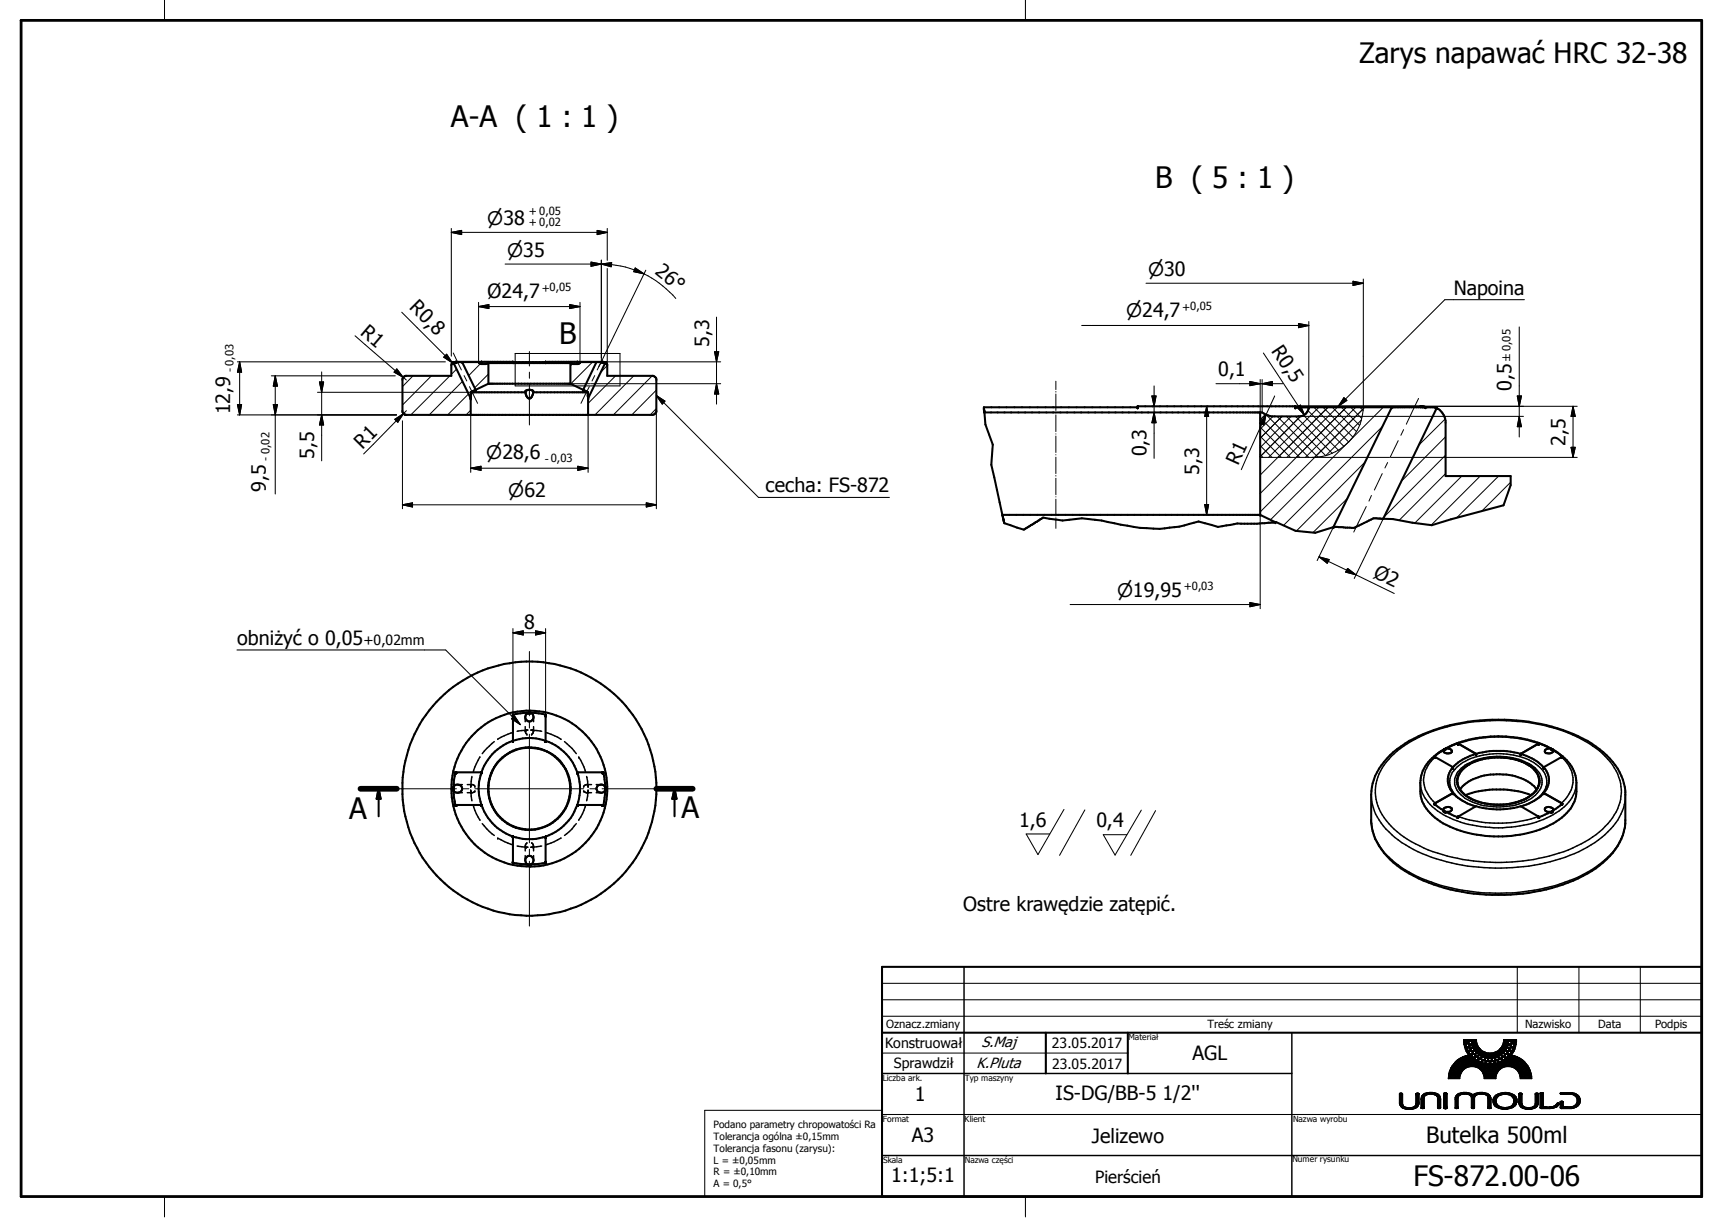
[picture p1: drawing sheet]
<svg xmlns="http://www.w3.org/2000/svg" width="297mm" height="210mm" viewBox="0 0 297 210" stroke-linecap="round" stroke-linejoin="round" font-family="sans-serif">
<defs><g id="words">
<g font-size="5.1">
<text x="77.7" y="21.9">A-A ( 1 : 1 )</text>
<text x="199.2" y="32.3">B ( 5 : 1 )</text>
<text x="96.4" y="59.3">B</text>
<text x="60.2" y="141.1">A</text>
<text x="117.5" y="140.9">A</text>
</g>
<g font-size="4.8">
<text x="234.3" y="10.8">Zarys napawać HRC 32-38</text>
<text x="243.7" y="204.4">FS-872.00-06</text>
</g>
<text font-size="3.9" x="245.9" y="197.1">Butelka 500ml</text>
<g font-size="3.4">
<text x="112.8" y="47.1" transform="rotate(39 112.8 47.1)">26°</text>
<text x="70.4" y="53.1" transform="rotate(45 70.4 53.1)">R0,8</text>
<text x="84.1" y="51.4">Ø24,7</text>
<text x="250.6" y="50.8">Napoina</text>
<text x="62" y="57.6" transform="rotate(40 62 57.6)">R1</text>
<text x="122.3" y="59.8" transform="rotate(-90 122.3 59.8)">5,3</text>
<text x="210" y="64.9">0,1</text>
<text x="219.1" y="60.4" transform="rotate(56 219.1 60.4)">R0,5</text>
<text x="39.7" y="71.4" transform="rotate(-90 39.7 71.4)">12,9</text>
<text x="260.6" y="67.3" transform="rotate(-90 260.6 67.3)">0,5</text>
<text x="62.5" y="77.5" transform="rotate(-45 62.5 77.5)">R1</text>
<text x="269.9" y="76.8" transform="rotate(-90 269.9 76.8)">2,5</text>
<text x="54.2" y="79.1" transform="rotate(-90 54.2 79.1)">5,5</text>
<text x="197.7" y="78.7" transform="rotate(-90 197.7 78.7)">0,3</text>
<text x="206.7" y="81.8" transform="rotate(-90 206.7 81.8)">5,3</text>
<text x="213.5" y="80.4" transform="rotate(-66 213.5 80.4)">R1</text>
<text x="45.8" y="84.8" transform="rotate(-90 45.8 84.8)">9,5</text>
<text x="132" y="84.8">cecha: FS-872</text>
<text x="236.6" y="99.4" transform="rotate(26 236.6 99.4)">Ø2</text>
<text x="40.9" y="111.1">obniżyć o 0,05</text>
<text x="90.4" y="108.3">8</text>
<text x="175.7" y="142.5">1,6</text>
<text x="189" y="142.6">0,4</text>
<text x="166.1" y="156.9">Ostre krawędzie zatępić.</text>
<text x="205.6" y="182.7">AGL</text>
<text x="157.7" y="189.8">1</text>
<text x="182" y="189.6">IS-DG/BB-5 1/2''</text>
<text x="157.2" y="196.8">A3</text>
<text x="188.3" y="196.9">Jelizewo</text>
<text x="153.6" y="203.6">1:1;5:1</text>
</g>
<g font-size="3.2">
<text x="84" y="38.8">⌀38</text>
<text x="87.5" y="44.2">⌀35</text>
<text x="197.9" y="47.5">⌀30</text>
<text x="194.1" y="54.7">⌀24,7</text>
<text x="83.8" y="79.1">⌀28,6</text>
<text x="87.6" y="85.7">⌀62</text>
<text x="192.6" y="102.8">⌀19,95</text>
</g>
<text font-size="2.9" x="188.8" y="203.8">Pierścień</text>
<g font-size="2.6">
<text x="168.4" y="184">K.Pluta</text>
<text x="169.2" y="180.4">S.Maj</text>
</g>
<g font-size="2.4">
<text x="62.7" y="111.1">+0,02mm</text>
<text x="152.6" y="180.6">Konstruował</text>
<text x="154.1" y="184.1">Sprawdził</text>
<text x="181.4" y="180.6">23.05.2017</text>
<text x="181.4" y="184.2">23.05.2017</text>
</g>
<g font-size="1.9">
<text x="91.2" y="39">+ 0,02</text>
<text x="91.2" y="37.1">+ 0,05</text>
<text x="93.4" y="50.3">+0,05</text>
<text x="203.8" y="53.6">+0,05</text>
<text x="40.3" y="64.1" transform="rotate(-90 40.3 64.1)">- 0,03</text>
<text x="46.5" y="79.4" transform="rotate(-90 46.5 79.4)">- 0,02</text>
<text x="93.9" y="79.8">-0,03</text>
<text x="204.1" y="101.7">+0,03</text>
<text x="152.8" y="177.1">Oznacz.zmiany</text>
<text x="208.2" y="177.1">Treśc zmiany</text>
<text x="262.9" y="177.2">Nazwisko</text>
<text x="275.5" y="177.2">Data</text>
<text x="285.3" y="177.1">Podpis</text>
</g>
<text font-size="1.8" x="260.4" y="62.2" transform="rotate(-90 260.4 62.2)">±0,05</text>
<g font-size="1.7">
<text x="123" y="194.3">Podano parametry chropowatości Ra</text>
<text x="123" y="196.4">Tolerancja ogólna ±0,15mm</text>
<text x="123" y="198.5">Tolerancja fasonu (zarysu):</text>
<text x="123" y="200.5">L = ±0,05mm</text>
<text x="123" y="202.6">R = ±0,10mm</text>
<text x="123" y="204.6">A = 0,5°</text>
</g>
<g font-size="1.5">
<text x="194.6" y="179.2">Materiał</text>
<text x="152.2" y="186.3">Liczba ark.</text>
<text x="166.3" y="186.2">Typ maszyny</text>
<text x="152.2" y="193.3">Format</text>
<text x="166.3" y="193.3">Klient</text>
<text x="222.9" y="193.4">Nazwa wyrobu</text>
<text x="152.2" y="200.5">Skala</text>
<text x="166.3" y="200.5">Nazwa części</text>
<text x="222.8" y="200.3">Numer rysunku</text>
</g>
</g></defs>
<g fill="#000">
<circle cx="78.1" cy="62.4" r=".18"/>
<circle cx="78.2" cy="62.4" r=".18"/>
<circle cx="78.5" cy="62.4" r=".18"/>
<circle cx="78.6" cy="62.4" r=".18"/>
<circle cx="78.7" cy="62.4" r=".18"/>
<circle cx="79.7" cy="62.4" r=".18"/>
<circle cx="81.1" cy="68.7" r=".18"/>
<circle cx="81.5" cy="67.4" r=".18"/>
<circle cx="81.9" cy="67.3" r=".18"/>
<circle cx="82" cy="67.2" r=".18"/>
<circle cx="83" cy="62.4" r=".18"/>
<circle cx="88.4" cy="62.4" r=".18"/>
<circle cx="94.1" cy="62.4" r=".18"/>
<circle cx="99.5" cy="62.4" r=".18"/>
<circle cx="100" cy="62.4" r=".18"/>
<circle cx="100.5" cy="67.2" r=".18"/>
<circle cx="101.4" cy="68.7" r=".18"/>
<circle cx="103.8" cy="62.4" r=".18"/>
<circle cx="103.9" cy="62.4" r=".18"/>
<circle cx="104" cy="62.4" r=".18"/>
<circle cx="104.3" cy="62.4" r=".18"/>
<circle cx="104.4" cy="62.4" r=".18"/>
<circle cx="169.6" cy="70.6" r=".18"/>
<circle cx="169.6" cy="70.5" r=".18"/>
<circle cx="169.7" cy="70.7" r=".18"/>
<circle cx="169.7" cy="70.8" r=".18"/>
<circle cx="169.7" cy="71" r=".18"/>
<circle cx="196.1" cy="70" r=".18"/>
<circle cx="196.1" cy="70.1" r=".18"/>
<circle cx="196.1" cy="70.2" r=".18"/>
<circle cx="217.3" cy="71.1" r=".18"/>
<circle cx="223.3" cy="70.2" r=".18"/>
<circle cx="223.3" cy="70.1" r=".18"/>
<circle cx="223.3" cy="70" r=".18"/>
<circle cx="225.6" cy="70.2" r=".18"/>
<circle cx="239.9" cy="70.2" r=".18"/>
<circle cx="244.9" cy="70" r=".18"/>
<circle cx="245" cy="70" r=".18"/>
<circle cx="245.3" cy="70.1" r=".18"/>
<circle cx="245.6" cy="70.1" r=".18"/>
<circle cx="245.7" cy="70.1" r=".18"/>
<circle cx="245.8" cy="70.2" r=".18"/>
<circle cx="247.5" cy="70.2" r=".18"/>
<circle cx="247.6" cy="70.3" r=".18"/>
<circle cx="247.7" cy="70.3" r=".18"/>
<circle cx="217.3" cy="88.7" r=".18"/>
<circle cx="219.9" cy="90" r=".18"/>
<circle cx="229.9" cy="90.8" r=".18"/>
<circle cx="78.1" cy="136.1" r=".18"/>
<circle cx="78.1" cy="135.8" r=".18"/>
<circle cx="78.1" cy="135.9" r=".18"/>
<circle cx="78.1" cy="135.7" r=".18"/>
<circle cx="78.1" cy="136" r=".18"/>
<circle cx="78.2" cy="136.2" r=".18"/>
<circle cx="78.2" cy="135.6" r=".18"/>
<circle cx="78.5" cy="133.1" r=".18"/>
<circle cx="78.5" cy="138.7" r=".18"/>
<circle cx="78.6" cy="133.1" r=".18"/>
<circle cx="78.6" cy="138.7" r=".18"/>
<circle cx="78.7" cy="133.1" r=".18"/>
<circle cx="78.7" cy="138.7" r=".18"/>
<circle cx="83" cy="138.7" r=".18"/>
<circle cx="83" cy="133.1" r=".18"/>
<circle cx="88.4" cy="123.2" r=".18"/>
<circle cx="88.4" cy="123.4" r=".18"/>
<circle cx="88.4" cy="123.3" r=".18"/>
<circle cx="88.4" cy="123.1" r=".18"/>
<circle cx="88.4" cy="127.7" r=".18"/>
<circle cx="91" cy="122.9" r=".18"/>
<circle cx="91" cy="122.8" r=".18"/>
<circle cx="91.1" cy="122.8" r=".18"/>
<circle cx="91.2" cy="122.8" r=".18"/>
<circle cx="91.3" cy="122.8" r=".18"/>
<circle cx="91.4" cy="122.8" r=".18"/>
<circle cx="91.5" cy="122.8" r=".18"/>
<circle cx="94.1" cy="123.3" r=".18"/>
<circle cx="94.1" cy="123.4" r=".18"/>
<circle cx="94.1" cy="127.7" r=".18"/>
<circle cx="94.1" cy="123.1" r=".18"/>
<circle cx="94.1" cy="123.2" r=".18"/>
<circle cx="99.5" cy="133.1" r=".18"/>
<circle cx="99.5" cy="138.7" r=".18"/>
<circle cx="103.8" cy="133.1" r=".18"/>
<circle cx="103.8" cy="138.7" r=".18"/>
<circle cx="103.9" cy="133.1" r=".18"/>
<circle cx="103.9" cy="138.7" r=".18"/>
<circle cx="104" cy="133.1" r=".18"/>
<circle cx="104" cy="138.7" r=".18"/>
<circle cx="104.3" cy="136.1" r=".18"/>
<circle cx="104.3" cy="136.2" r=".18"/>
<circle cx="104.3" cy="135.6" r=".18"/>
<circle cx="104.3" cy="135.7" r=".18"/>
<circle cx="104.4" cy="135.8" r=".18"/>
<circle cx="104.4" cy="135.9" r=".18"/>
<circle cx="104.4" cy="136" r=".18"/>
<circle cx="104.4" cy="136.1" r=".18"/>
<circle cx="247.3" cy="138.5" r=".18"/>
<circle cx="247.3" cy="130.4" r=".18"/>
<circle cx="247.4" cy="138.5" r=".18"/>
<circle cx="247.4" cy="138.4" r=".18"/>
<circle cx="247.4" cy="130.4" r=".18"/>
<circle cx="247.4" cy="130.5" r=".18"/>
<circle cx="248.8" cy="139.7" r=".18"/>
<circle cx="248.8" cy="129.2" r=".18"/>
<circle cx="248.9" cy="139.7" r=".18"/>
<circle cx="248.9" cy="129.2" r=".18"/>
<circle cx="249" cy="129.2" r=".18"/>
<circle cx="249" cy="139.8" r=".18"/>
<circle cx="249.1" cy="139.9" r=".18"/>
<circle cx="249.1" cy="129.1" r=".18"/>
<circle cx="249.2" cy="129" r=".18"/>
<circle cx="249.2" cy="139.9" r=".18"/>
<circle cx="249.3" cy="139.9" r=".18"/>
<circle cx="250.5" cy="132.2" r=".18"/>
<circle cx="250.5" cy="136.7" r=".18"/>
<circle cx="251.3" cy="128.1" r=".18"/>
<circle cx="251.4" cy="128.1" r=".18"/>
<circle cx="254.5" cy="129.9" r=".18"/>
<circle cx="262.2" cy="129.9" r=".18"/>
<circle cx="265.2" cy="128.1" r=".18"/>
<circle cx="265.3" cy="128.1" r=".18"/>
<circle cx="266.1" cy="136.7" r=".18"/>
<circle cx="266.1" cy="132.2" r=".18"/>
<circle cx="267.4" cy="139.9" r=".18"/>
<circle cx="267.4" cy="129" r=".18"/>
<circle cx="267.5" cy="129.1" r=".18"/>
<circle cx="267.5" cy="139.9" r=".18"/>
<circle cx="267.6" cy="129.1" r=".18"/>
<circle cx="267.6" cy="139.8" r=".18"/>
<circle cx="267.6" cy="129.2" r=".18"/>
<circle cx="267.7" cy="129.2" r=".18"/>
<circle cx="267.7" cy="139.8" r=".18"/>
<circle cx="267.7" cy="139.7" r=".18"/>
<circle cx="267.8" cy="129.2" r=".18"/>
<circle cx="267.8" cy="139.7" r=".18"/>
<circle cx="269.2" cy="130.5" r=".18"/>
<circle cx="269.2" cy="138.4" r=".18"/>
<circle cx="269.2" cy="130.4" r=".18"/>
<circle cx="269.3" cy="138.5" r=".18"/>
<circle cx="269.3" cy="130.4" r=".18"/>
<circle cx="88.4" cy="148.6" r=".18"/>
<circle cx="88.4" cy="148.5" r=".18"/>
<circle cx="88.4" cy="144.2" r=".18"/>
<circle cx="88.4" cy="148.7" r=".18"/>
<circle cx="91" cy="149" r=".18"/>
<circle cx="91.2" cy="149.1" r=".18"/>
<circle cx="91.3" cy="149.1" r=".18"/>
<circle cx="91.4" cy="149.1" r=".18"/>
<circle cx="91.4" cy="149" r=".18"/>
<circle cx="91.5" cy="149" r=".18"/>
<circle cx="94.1" cy="148.5" r=".18"/>
<circle cx="94.1" cy="148.6" r=".18"/>
<circle cx="94.1" cy="148.7" r=".18"/>
<circle cx="94.1" cy="144.2" r=".18"/>
<circle cx="251.3" cy="140.8" r=".18"/>
<circle cx="251.4" cy="140.8" r=".18"/>
<circle cx="251.4" cy="140.7" r=".18"/>
<circle cx="265.2" cy="140.8" r=".18"/>
<circle cx="265.2" cy="140.7" r=".18"/>
<circle cx="265.3" cy="140.8" r=".18"/>
</g>
<g fill="none" stroke="#000" stroke-width=".35">
<path d="M78.1 62.4l-.2 .3-.1 .2v1.9h-7.9l-.4 .2-.1 .3v5.7l.2 .3 .5 .2h42.4l.4-.2 .3-.3-.1-5.8-.5-.4h-7.9v-2l-.3-.4M78.1 62.4l3 6.3M78.6 62.4h25.4M79.7 62.4l2.3 4.8M81.2 67.6l-.1 3.9M81.2 67.6h9.4M81.7 67.4h.1M82 67.2l-.8 .4M82.5 62.4l.4 .3h.8l.5-.1 14.3 .1a1.82 1.82 0 0 0 1.4-.1l.1-.2M83 62.4h-4.9M84.2 66.1l-2.2 1.1M84.2 62.6v3.5"/>
<path d="M84.2 66.1h14.1M90.6 67.6a.24 .24 0 0 1 0-.2 .24 .24 0 0 1 .2-.1h1l.1 .3M90.6 67.6v.2a.83 .83 0 0 0 .8 .9l.3-.3 .2-.8M91.9 67.6h9.4M98.3 62.6v3.5M98.3 66.1l2.2 1.1M99.5 62.4h4.9M100.5 67.2l.8 .4M101.3 67.6l.1 3.9M102.8 62.4l-2.3 4.8M104.4 62.4l-3 6.3M169.7 71.1l.2 2.1 1.3 3.4-.3 3.5 1.9 8.6"/>
<path d="M217.3 71.1v17.6M223.3 70v.2h24.1l.3 .1M225.6 70.2a1.75 1.75 0 0 1-1.5 1.6h-4.7l-1.1-.3-.7-.4h-47.9M239.9 70.2l-10 20.6M245.8 70.2l-.7-.2h-49v.2h-26.5l.1 .9M247.6 70.3h.1M247.7 70.3a3.1 3.1 0 0 1 1.5 2.2v9.5h11.2v1.6l-1.2 3.5-9.1 2.4-3.3 1-3.3-.4-3.4-.6-1.6-.1M247.7 70.3l-9.2 19.1M172.8 88.7l.3 1.5 3.4 1.1 3.3-2.1 3.4 .5 3.3-.4 3.4 .4a37.1 37.1 0 0 0 10.9 1.4l.8-.2a10.8 10.8 0 0 0 3.4-.6l1.6-.4 3.4 .9 3.3-.6 3.4 .1 3.3-.3 3.3 1.5 3.4 .3 3.2-1M172.8 88.7h44.5M217.3 88.7l2.6 1.3M238.5 89.4h-.9a1.62 1.62 0 0 0-1.6 .3l-.8 .4a4.4 4.4 0 0 1-3.9 .7h-1.4"/>
<path d="M65.3 135.9l.3 1.8h-.7zM65.3 135.9v4.8M78.2 136.2l.3 2.5h4.5M78.2 135.6v.6M78.2 135.6a.78 .78 0 0 1 1.2-.3 .78 .78 0 0 1 0 1.2 .78 .78 0 0 1-1.2-.3M83 133.1h-4.5l-.3 2.5M83 133.1a8.1 8.1 0 0 0 0 5.6M83 138.7a8.8 8.8 0 0 0 5.4 5.5M88.4 127.7a8.1 8.1 0 0 1 5.7 0M88.4 127.7a8.6 8.6 0 0 0-5.4 5.4M91 122.9h.5M91 122.9l-2.6 .2v4.6"/>
<path d="M91 122.9a.77 .77 0 0 0-.3 1.1 .77 .77 0 0 0 1.2 0 .77 .77 0 0 0-.3-1.1M91.5 122.9l2.6 .2v4.6M94.1 127.7a8.8 8.8 0 0 1 5.4 5.4M99.5 133.1h4.6l.2 2.5M99.5 133.1a8.4 8.4 0 0 1 0 5.6M99.5 138.7a9 9 0 0 1-5.4 5.5M104.3 136.2l-.2 2.5h-4.6M104.3 135.6v.6M104.3 135.6a.77 .77 0 0 0-1.1-.3 .77 .77 0 0 0-.1 1.1l.7 .2 .5-.4M116.3 135.9l.3 1.8h-.7zM116.3 135.9v4.8M239.6 130.2a24.6 24.6 0 0 1 13.5-5.8 34.3 34.3 0 0 1 20.6 3.3 13.2 13.2 0 0 1 6.1 6.7l.4 1.9v5.6a10.1 10.1 0 0 1-3.8 6.7 24.4 24.4 0 0 1-11.8 5.1 32.7 32.7 0 0 1-22.4-3.6 12 12 0 0 1-5.6-6.8l-.2-1.7v-4.7a9.3 9.3 0 0 1 3.2-6.7z"/>
<path d="M246.5 131a15 15 0 0 1 9.9-4 19.5 19.5 0 0 1 12.2 2.7 6.5 6.5 0 0 1 3.2 5.2 6.4 6.4 0 0 1-3 6.3 20 20 0 0 1-14.9 2.5 13.9 13.9 0 0 1-7.7-4 5.7 5.7 0 0 1-1.3-4.8 5.9 5.9 0 0 1 1.6-3.9zM247.3 138.5l1.5 1.2M248.8 129.2l-1.5 1.2 3.2 1.8M249 139.3a.88 .88 0 0 1 1.3 .1v.2l-.3 .3h-.9l-.1-.1a.31 .31 0 0 1 0-.5zM249.3 129l-.5 .2M249.3 139.9l2 .9 3.2-1.9a13.7 13.7 0 0 0 7.7 0l3.1 1.9 2-.9M249.3 129a.71 .71 0 0 1 1 .5 .93 .93 0 0 1-1.4 0l-.1-.3M250.5 136.7l-3.2 1.8M250.5 136.7l.5 .5 1.1 .8 .9 .5 1.4 .5M250.5 132.2h.1M250.5 136.7h.1M250.5 132.2a3.2 3.2 0 0 0 0 4.5"/>
<path d="M251.3 128.1l-2 .9M251.3 128.1l3.2 1.8M251.7 136.1a7.4 7.4 0 0 1 6.3-2.7 8.9 8.9 0 0 1 6.7 2.4l.2 .3M252.6 132.2a2.87 2.87 0 0 0 .3 5 10.8 10.8 0 0 0 10.6 .2 3 3 0 0 0 1.8-3.2 3.3 3.3 0 0 0-1.1-1.8M252.6 137a16.5 16.5 0 0 1 11.3 0M252.9 132a10.6 10.6 0 0 1 11.1 .1M254.5 129.9a8 8 0 0 0-4 2.3M254.5 129.9a13.7 13.7 0 0 1 5.9-.4l1.8 .4M260.9 130.8a10.5 10.5 0 0 0-8.3 1.4 2.75 2.75 0 0 0-.1 4.7 10.6 10.6 0 0 0 11 .5 3.1 3.1 0 0 0 1.8-3.5l-.1-.4a5.4 5.4 0 0 0-3.3-2.4l-.5-.2M262.2 129.9a8.6 8.6 0 0 1 3.9 2.3M265.3 128.1l2 .9M265.3 128.1l-3.1 1.8"/>
<path d="M266.1 136.7l3.3 1.8M266.1 132.2h.1M266.1 136.7h.1M266.1 136.7a8.4 8.4 0 0 1-3.9 2.3M266.1 132.2a3.2 3.2 0 0 1 0 4.5M266.4 139.3a.94 .94 0 0 1 1.4 .3v.1l-.3 .2a1.11 1.11 0 0 1-1.1-.2zM267.3 129l.5 .2M267.3 129l-.6 .1-.3 .1-.1 .2a.79 .79 0 0 0 1.2 .3l.3-.2v-.3M267.4 129h.1M267.8 129.2l1.6 1.2-3.3 1.8M269.4 138.5l-1.6 1.2M88.4 144.2v4.5l2.6 .3"/>
<path d="M88.4 144.2a9.1 9.1 0 0 0 5.7 0M91 149h.6M91 149a.77 .77 0 0 1-.3-1.2 .77 .77 0 0 1 1.2 0 .77 .77 0 0 1-.3 1.2M94.1 144.2v4.5l-2.5 .3M152.1 166.6h141.3v39.6h-141.3zM152.1 178h141.3M180.3 178v7M194.4 178v7"/>
<circle cx="91.2" cy="135.9" r="7.1"/>
<circle cx="91.3" cy="135.9" r="13.4"/>
<circle cx="91.3" cy="135.9" r="7.1"/>
<circle cx="91.3" cy="135.9" r="21.9"/>
</g>
<g fill="none" stroke="#000" stroke-width=".25">
<path d="M78.9 136.6h.8M78.9 135.2h.8M80.6 135.2h.9l.4 .3M81.1 136.1l.1 .5M81.2 135.3h.1M81.2 136.5h.1M81.2 136.6h.1M81.2 135.3l-.1 .4M81.2 136.6l.2 1.4M81.3 135.2l-.1 .1M81.4 133.8l-.2 1.5M81.6 138.7l.5 1.6 .7 1.1"/>
<path d="M81.9 136.3h.1M81.9 135.5h.1M81.9 136.3l-.4 .3h-.9M82.8 130.5l-.9 1.7-.3 .9M85.2 127.8l-1.3 1.2-.8 .9M88.4 126.2l-1.5 .6-1.1 .6M90.5 125.2l.1 1 .2 .3M90.5 123.6v.8M90.6 125.9h.1M90.6 125.9h-.1M90.6 125.9l-1.4 .1M90.7 125.8h.1"/>
<path d="M90.7 125.8h.3M90.7 125.8l-.1 .1M90.8 126.5h.1M91.5 125.8l.4 .1M91.6 126.5h.1M91.9 125.9h.1M91.9 125.9l1.5 .1M92 123.6v.8M92 125.2v.8l-.1 .3-.3 .2M94.1 126.2l1.5 .6 1.1 .6M97.3 127.8l1.3 1.2 .8 .9M99.8 130.5h.1"/>
<path d="M99.8 130.5l.9 1.7 .3 .9M100.6 135.5h.1M100.6 136.3h.1M100.6 136.3l.4 .3h1M101 138.7l-.6 1.6-.6 1.1M101.1 133.8l.2 1.5M101.3 135.2v.1M101.3 136.6h.1M101.3 136.5h.1M101.3 135.3h.1M101.3 136.6l-.2 1.4M101.3 135.3l.1 .4"/>
<path d="M101.4 136.1l-.1 .5M102 135.2h-1l-.4 .3M102.8 136.6h.8M102.8 135.2h.8M236.4 136.9a9.6 9.6 0 0 0 3.5 6.9 23 23 0 0 0 11.3 5.1 34 34 0 0 0 22.4-2.9 13.1 13.1 0 0 0 6.3-6.8l.3-1.1v-1.2M239.9 130.3a23.9 23.9 0 0 1 13.2-5.8 32.9 32.9 0 0 1 19.5 2.9 12.7 12.7 0 0 1 6.5 6.5 7.4 7.4 0 0 1-1.5 7.5 18.2 18.2 0 0 1-8 5.4 34.8 34.8 0 0 1-24.2-.7 14.7 14.7 0 0 1-7.7-6.7 7.9 7.9 0 0 1 2.2-9.1zM244.9 134.9a6.7 6.7 0 0 0 3.4 5.1 15.2 15.2 0 0 0 4.8 2.1 22.3 22.3 0 0 0 13-.9 9.6 9.6 0 0 0 5.3-4.6l.3-.8 .1-.9M247.4 130.5a4.9 4.9 0 0 0-.3 7.5l.3 .4M251.4 128.1a21.2 21.2 0 0 1 13.8 0M251.9 132.4a11.1 11.1 0 0 1 9.9-1.5 5.8 5.8 0 0 1 3.9 3 2.96 2.96 0 0 1-1.3 3.4 10.3 10.3 0 0 1-8 1.6 7.8 7.8 0 0 1-5-2.5 2.95 2.95 0 0 1 .5-4zM253 138.4a4.2 4.2 0 0 1-3-4.2 5.3 5.3 0 0 1 3.1-3.3 13.2 13.2 0 0 1 11.3 .5 4 4 0 0 1 2.3 3.8 4.8 4.8 0 0 1-3.1 3.2M269.2 130.5a4.9 4.9 0 0 1 0 7.9"/>
<path d="M83.1 141.9l1.3 1.4 .8 .7M85.8 144.4h.1M85.8 144.4l2.6 1.2M89.2 145.8l1.4 .2M90.5 147.4v.9M90.5 145.9l.1 .1M90.6 146h.1M90.6 146h.4M90.7 146h.1M90.8 145.2l-.2 .4-.1 1M91.5 146h.4M91.6 145.2l.4 .6v.8"/>
<path d="M91.9 146h.1M92 145.9l-.1 .1M92 147.4v.9M93.4 145.8l-1.5 .2M96.7 144.4l-2.6 1.2M99.4 141.9l-.8 .9-1.3 1.2M236.4 141.3a10 10 0 0 0 4.6 7.8 29.1 29.1 0 0 0 16.8 4.8 31.9 31.9 0 0 0 16.5-4 12.5 12.5 0 0 0 5.6-6.4l.3-1.1v-1.1M251.4 140.7a21.2 21.2 0 0 0 13.8 0M166.2 166.6v39.6M222.7 178v28.2M152.1 199.1h141.3M152.1 185h70.6"/>
</g>
<g fill="#000">
<path d="M77.8 40l1.8-.3v.7zM82.5 52.8l1.8-.3v.7zM98.2 52.5l1.8 .3-1.8 .4zM101.9 45.2l1.8 .3-1.8 .4zM103 39.7l1.7 .3-1.7 .4zM103.7 45.5l1.7-.2v.7zM109.5 46.2l1.5 1-1.7-.4zM223.9 55.8l1.7 .3-1.7 .4zM233.3 48.5l1.7 .3-1.7 .4zM40.9 69.7h.8l-.4 1.8zM41.3 62.4l.4 1.7h-.8zM47.1 69.7h.7l-.3 1.8z"/>
<path d="M47.5 64.8l.3 1.7h-.7zM55.1 65.8h.7l-.3 1.8zM55.5 71.5l.3 1.7h-.7zM68.4 63.6l1.1 1.4-1.6-.9zM68.1 72.3l1.5-1-1 1.5zM77 61l1 1.5-1.5-.9zM113.2 68.2l1.4 .9-.4 .5zM123.2 60.6h.7l-.4 1.8zM123.5 66.1l.4 1.8h-.7zM198.6 68.2h.7l-.3 1.8zM199 71.1l.3 1.8h-.7zM208 70l.4 1.8h-.7z"/>
<path d="M215.5 65.7l1.8 .4-1.8 .4zM218.3 71.5l-.4 1.7-.7-.3zM217.6 66.1l1.8-.4v.8zM223.6 70.2l.6-.4 .7 1.7zM231.7 68.5l.5 .5-1.5 1zM261.6 68.2h.7l-.4 1.8zM261.9 71.8l.4 1.7h-.7zM270.8 77.1h.8l-.4 1.7zM271.2 70l.4 1.8h-.8zM69.4 87l1.7-.3v.7zM81.1 80.7l1.8-.4v.8zM99.6 80.3l1.8 .4-1.8 .4z"/>
<path d="M111.4 86.7l1.8 .3-1.8 .4zM207.7 87h.7l-.4 1.7zM227.4 96l1.7 .4-.3 .7zM232.3 98l1.5 1.1-1.8-.5zM88.4 109.1l1.8-.4v.7zM92.3 108.7l1.8 .4-1.8 .3zM215.5 103.8l1.8 .4-1.8 .4zM65.3 135.9l.3 1.8h-.7zM88.7 123.4l1 1.5-1.5-1zM116.3 135.9l.3 1.8h-.7zM252.3 179.6l.6 .3-.1 .1zM252.3 179.6h.9l-.3 .3z"/>
<path d="M253 179.9l.2-.2zM253.2 179.7l-.1 .2zM252.9 179.9l.3-.3zM253.2 179.6l-.2 .3zM253.1 179.9l.1-.1-.1 .2zM253.2 179.8l-.1 .2zM252.3 179.2l.9 .4h-.9zM253.1 180l.2-.1zM252.3 179.2l1 .3-.1 .1zM252.3 179.2l1.1 .3zM253.4 179.5l1.1-.3zM253.7 179.5l.8-.3v.3z"/>
<path d="M253.5 179.5l1-.3zM253.7 179.8v.3zM253.7 179.7h.9zM253.7 179.7l.8-.2 .1 .2zM253.7 179.6l.8-.1zM253.7 179.5h.8l-.8 .1zM253.7 179.8l.1 .3zM253.7 179.8l.9-.1-.8 .4zM253.8 180.1l.8-.4-.8 .5zM253.8 180.2l.8-.5 .1 .3zM259.2 179.5l.9 .2h-.9zM259.2 179.5l.9 .2z"/>
<path d="M259.2 179.5h.9v.1zM259.2 179.2l.9 .3h-.9zM259.2 179.2l1 .3zM259.2 179.2l1.1 .3zM259.2 179.7h.9zM260.5 179.5l.9-.3-.9 .4zM260.5 179.8l.1 .2zM260.5 179.9l.1 .1zM260.6 179.7l.1 .2zM260.5 179.8l.2 .1-.1 .1zM260.5 179.6l.3 .3zM260.6 179.7l.2 .2z"/>
<path d="M260.5 179.6h.9l-.5 .3zM260.5 179.6l.4 .3zM260.9 180l.5-.4v.4zM260.9 179.9l.5-.3-.5 .4zM260.3 179.5l1.1-.3zM260.4 179.5l1-.3zM260.5 179.6l.9-.4v.4zM241.3 190l.5 .2h-.5zM241.8 188.6v1.6l-.5-.2zM241.3 188.6h.5l-.5 1.4zM241.3 188.6l.3-.2 .2 .2zM241.3 188.6l.3-.2z"/>
<path d="M241.3 188.4v.2zM241.3 188.5v-.1zM241.3 190.2h.5l-.5 .1zM241.3 190.4l.5-.2zM241.3 190.3l.5-.1-.5 .2zM241.4 190.5l.4-.2v.1zM241.3 190.4l.5-.1-.4 .2zM241.4 190.5l.4-.1-.3 .2zM241.5 190.7l.3-.3 .1 .1zM241.5 190.6l.3-.2-.3 .3zM241.4 188.4h.1l-.2 .2zM241.9 190.5v.1l-.3 .2z"/>
<path d="M241.5 190.7l.4-.2-.3 .3zM241.9 190.6l.1 .1-.3 .2zM241.6 190.8l.3-.2-.2 .3zM241.7 190.9l.3-.2zM241.8 188.4v.2zM241.6 188.4l.2 .2zM241.8 188.4v.1zM242 190.7h.1l-.2 .3zM242 190.7l-.1 .3-.1-.1zM242.1 190.7l.1 .1-.1 .3zM242.1 190.7v.4l-.2-.1zM242.2 190.8h.2l-.1 .3z"/>
<path d="M242.2 190.8l.1 .3h-.2zM242.4 190.8l.2 .1-.1 .3zM242.4 190.8l.1 .4-.2-.1zM242.6 190.9h.2l-.1 .3zM242.6 190.9l.1 .3h-.2zM242.9 190.9h.2l-.2 .3zM242.8 190.9h.1v.3zM242.8 190.9l.1 .3h-.2zM243.1 190.9h.2l-.1 .3zM243.1 190.9l.1 .3h-.3zM243.3 190.9l.2-.1-.1 .4zM243.3 190.9l.1 .3h-.2z"/>
<path d="M243.5 190.8h.2l-.1 .3zM243.5 190.8l.1 .3-.2 .1zM243.7 190.8l.1-.1v.4zM243.7 190.8l.1 .3h-.2zM243.8 190.7h.1l.1 .3zM243.8 190.7l.2 .3-.2 .1zM243.9 190.7l.2 .2-.1 .1zM244.2 188.4l-.1 .2zM244.1 188.5l.1-.1zM243.9 190.7l.1-.1 .2 .3zM243.9 190.7l.3 .2h-.1zM244 190.5l.3 .3-.3-.2z"/>
<path d="M244 190.6l.3 .2-.1 .1zM244.1 188.6l.2-.2zM244 190.4l.4 .3-.4-.2zM244 190.5l.4 .2-.1 .1zM244.3 188.4l.3 .2zM244 190.4l.5 .2-.1 .1zM244.1 190.3l.4 .2-.5-.1zM244 190.4l.5 .1v.1zM244.1 190.2l.5 .2zM244.1 190.3l.5 .1-.1 .1zM244.6 188.4v.1zM244.1 188.6h.5v1.4z"/>
<path d="M244.1 188.6l.5 1.4-.5 .2zM244.1 190.2l.5-.2v.2zM244.1 190.2h.5v.1zM244.1 190.2l.5 .1v.1zM244.6 188.4v.2zM244.5 188.4l.1 .2zM244.4 188.4l.2 .2zM244.1 188.6l.2-.2 .3 .2zM245 189.3l.5-.1zM245 190.9l.1 .1zM245 190.9l.1 .2zM245 190.9l.2 .2z"/>
<path d="M245 190.9l.3 .2zM245.3 191.1l.2-.2zM245.1 188.9l.4 .2h-.5zM245 189.1l.5 .1zM245 189.1l.5 .1h-.5zM245 189.2h.5l-.5 .1zM245 189.4l.5-.2v1.7zM245 189.4l.5 1.5h-.5zM245 190.9h.5l-.2 .2zM245.5 190.9l-.1 .2zM245.4 191l.1-.1zM245.4 191h.1z"/>
<path d="M245.3 188.6l.3 .3-.4-.1zM245.2 188.8l.4 .2zM245.1 188.8l.5 .2zM245.1 188.8l.5 .2-.5-.1zM245.1 188.9l.5 .1-.1 .1zM245.3 188.6h.1l.3 .3zM245.3 188.6l.4 .3zM245.5 188.5l.1-.1 .1 .4zM245.4 188.6l.1-.1 .2 .3zM245.4 188.6l.3 .3zM245.6 188.4h.2v.4zM245.6 188.4l.2 .4h-.1z"/>
<path d="M245.8 188.4l.2-.1v.4zM245.8 188.4l.2 .3-.2 .1zM246 188.3h.2l-.1 .3zM246 188.3l.1 .3-.1 .1zM246.2 188.3h.3l-.2 .3zM246.2 188.3l.1 .3h-.2zM246.5 188.3h.2l-.2 .3zM246.5 188.3v.3h-.2zM246.7 188.3v.3h-.2zM246.7 188.3h.2l-.1 .3zM246.7 188.3l.1 .3h-.1zM246.9 188.3h.2l-.1 .3z"/>
<path d="M246.9 188.3l.1 .3h-.2zM247.1 188.3h.2l-.1 .3zM247.1 188.3l.1 .3h-.2zM247.3 188.3l.2 .1-.1 .3zM247.3 188.3l.1 .4-.2-.1zM247.5 188.4h.2l-.1 .4zM247.5 188.4l.1 .4-.2-.1zM247.8 188.5l.1 .1-.3 .2zM247.7 188.4l.1 .1-.2 .3zM247.7 188.4l-.1 .4zM247.9 188.6h.1l-.3 .3zM247.6 188.8l.3-.2-.2 .3z"/>
<path d="M248 188.6l.1 .2-.4 .1zM247.7 188.9l.3-.3zM247.8 189l.4-.2v.1zM247.8 189l.4-.2zM247.7 188.9l.4-.1-.3 .2zM247.8 190.9h.6l-.4 .2zM248.4 189.4v1.5h-.6zM247.8 189.2l.6 .2-.6 1.5zM247.8 189.2l.6 .2zM247.8 189.2h.5l.1 .1zM247.8 189.1h.5zM247.8 189.1l.4-.2 .1 .2z"/>
<path d="M247.8 189l.4-.1-.4 .2zM247.8 190.9l.1 .1zM247.8 190.9l.1 .2zM247.8 190.9l.2 .2zM248 191.1l.4-.2zM248.3 191l.1-.1zM247.8 189.2l.5-.1v.1zM248.1 191.1l.3-.2zM248.2 191.1l.2-.2zM248.9 190.9l.1 .2zM248.9 190.9l.2 .2zM248.9 190.9h.6l-.3 .2z"/>
<path d="M248.9 188.5l.6 2.4h-.6zM248.9 188.5h.6v2.4zM248.9 188.5l.3-.2 .3 .2zM249 188.4l.1-.1-.2 .2zM249 188.4l-.1 .1zM248.9 190.9l.1 .1zM248.9 190.9l.3 .2zM249.2 188.3l.3 .2zM249.2 191.1l.3-.2zM248.9 188.5l.3-.2zM249.3 188.3l.2 .2zM249.4 188.4l.1 .1z"/>
<path d="M249.4 191l.1-.1zM249.3 191.1l.2-.2zM249.5 190.9l-.1 .1zM250.9 190.9v.1zM250.9 190.9l.1 .2zM250.9 190.9l.2 .2zM251.1 191.1l.3-.2zM250.9 189.1l.5 .1-.5 .1zM250.9 189.3l.5-.1-.5 .2zM250.9 189.4l.5-.2v1.7zM250.9 189.4l.5 1.5h-.5zM250.9 190.9h.5l-.3 .2z"/>
<path d="M251.2 191.1l.2-.2zM251.4 190.9l-.1 .1zM251 188.8l.1-.1 .3 .3zM251 188.8l.4 .2v.1zM251 188.8l.4 .3-.5-.1zM250.9 189l.5 .1h-.5zM250.9 189.1h.5zM251.1 188.7l.1-.1 .3 .3zM251.1 188.7l.4 .2-.1 .1zM251.2 188.6l.2-.1 .1 .3zM251.2 188.6l.3 .2v.1zM249.7 185.4l2 .1-2 .4z"/>
<path d="M249.7 185.9l2-.4v.4zM251.4 188.5l.1-.1 .2 .4zM251.4 188.5l.3 .3h-.2zM249.8 185l2 .2-2.1 .2zM251.5 188.4h.3l.1 .2zM251.5 188.4l.4 .2-.2 .2zM249.9 184.5l2 .4-2.1 .1zM251.8 188.4l.2-.1 .1 .3zM251.8 188.4l.3 .2h-.2zM250.1 184.1l2 .5-2.2-.1zM252 188.3h.3v.3zM252 188.3l.3 .3h-.2z"/>
<path d="M250.4 183.6l1.9 .7-2.2-.2zM250.1 184.1l2.2 .2-.2 .3zM252.4 180h.4v.1zM252.4 180h.4zM252.3 179.6l.5 .4h-.4zM252.5 180.4l.3-.2v.1zM252.5 180.4l.3-.3zM252.4 180l.4 .1-.3 .3zM252.5 188.3h.3l-.3 .3zM252.3 188.3h.2v.3zM252.3 188.3l.2 .3h-.2zM252.6 180.8h.4v.1z"/>
<path d="M252.6 180.8l.4-.1zM250.9 182.9l1.7 1.2-1.9-.8zM250.7 183.3l1.9 .8-2.2-.5zM250.4 183.6l2.2 .5-.3 .2zM252.8 181.2l.3-.2zM253 180.9l.1 .1-.3 .2zM252.6 180.8l.4 .1-.2 .3zM252.8 181.2l.5 .2zM252.8 188.3h.3l-.3 .3zM252.5 188.6l.3-.3v.3zM252.9 180.3l.2 .3zM252.5 180.4l.4-.1z"/>
<path d="M250.9 182.9l.4-.3 1.6 1.3zM250.9 182.9l2 1-.3 .2zM252.5 180.4l.4-.1 .1 .4zM252.5 180.4l.5 .3-.4 .1zM253 180.4l.1 .2zM253 180.4l.1-.1v.3zM253 181.6h.4zM253 181.6l.3-.2zM252.8 181.2l.5 .2-.3 .2zM253.1 188.3l.2 .1-.3 .2zM252.8 188.6l.3-.3-.1 .3zM252.6 182l.4-.1 .4 .4z"/>
<path d="M252.9 180.3l.2 .3-.1 .1zM253.1 180.3l.1 .3zM253.1 180.3l.3 .1-.2 .2zM253.1 180.3l.3 .1zM253.2 180.6l.2-.2zM253.2 180.1l.2 .1h-.2zM253.2 180l.2-.1v.2zM253.3 179.9h.1l-.2 .1zM253.3 188.4h.3l-.4 .2zM253 188.6l.3-.2-.1 .2zM253.2 180.1h.2zM253.2 180l.2 .1h-.2z"/>
<path d="M253.4 181.6l-.2 .3zM253 181.6h.4l-.2 .3zM251.3 182.6l2.4 .1-.4 1.2zM251.3 182.6l2 1.3h-.4zM253.1 181l.2 .3zM252.8 181.2l.3-.2 .2 .3zM253.2 180.2l.2 .1h-.3zM252.1 182.2l1.3 .1 .3 .4zM252.1 182.2l.5-.2 .8 .3zM253.2 181h.1l.1 .2zM253.2 181l.2 .2-.1 .1zM253.4 180.4l-.1 .2z"/>
<path d="M253.2 180.2h.2zM253.6 188.4l.1 .1-.3 .3zM253.2 188.6l.4-.2-.2 .4zM253.4 180.8h.2l-.2 .1zM253.4 180.8h.2zM253.4 180.7l.2 .1zM253.4 180.7h.3zM253.6 180.5l.1 .2h-.3zM253.3 181h.1v.2zM253.3 181l.1 .2zM253.3 180.6l.1-.1v.1zM253.4 180.5h.1l-.1 .1z"/>
<path d="M253.4 179.9v.2zM253.5 182.2h.4zM253.5 182.2l.3-.2v.1zM253.7 188.5l.1 .1-.3 .2zM253.4 188.8l.3-.3-.2 .3zM253.4 180.6l.1-.1-.1 .2zM253.5 180.5l-.1 .2zM253.4 180l.1-.1v.2zM253.4 180v.1zM253.4 181l.2 .1-.2 .1zM253.4 181.7h.2l-.4 .2zM253.7 182.7l.5 .3-.6 .8z"/>
<path d="M253.7 182.7l-.1 1.1-.3 .1zM253.5 188.8l.3-.2-.2 .3zM253.6 180.5l.1 .2zM253.4 180.9l.2-.1zM253.4 180.9h.2l-.2 .1zM253.4 181l.2-.1v.2zM253.5 179.9h.2l-.1 .1zM253.5 179.9v.2zM253.6 180.9l.1 .1-.1 .1zM253.7 190.9l.1 .2zM253.7 190.9l.3 .2zM253.7 180.5v.2z"/>
<path d="M253.7 180.5h.1v.1zM253.7 179.9v.2zM253.6 181.1l.1-.1v.2zM253.7 181l.1 .1-.1 .1zM253.7 190.9v.1zM253.8 181.5l.1 .2zM251.7 182.4l.4-.2 1.6 .5zM253.8 182.5l.5-.1v.1zM254 182.2l.3 .2-.5 .1zM253.8 180.5v.1zM253.8 180.4v.2zM253.8 181.4h.2l-.2 .1z"/>
<path d="M253.8 181.3h.2zM253.8 181.5h.2l-.1 .2zM253.8 181.5h.2zM253.6 181.7l.2 .2zM253.2 181.9l.4-.2 .2 .2zM253.2 181.9h.6l-.3 .3zM253.7 181.2l.1-.1zM253.8 181.1l-.1 .1zM253.5 182.2h.4l-.1 .3zM253.5 182.2l.3-.3zM253.8 180.4l.2 .2h-.2zM253.8 180.3l.2 .3z"/>
<path d="M253.8 180.3l.2 .4zM253.8 180.3h1l-.8 .4zM253.8 181.4l.2-.1v.1zM253.7 181.7v-.1l.1 .2zM253.7 181.7l.1 .2zM253.8 188.6l.2 .1-.4 .2zM253.7 181.6l.2 .1-.1 .1zM253.8 181.1l.2 .2-.3-.1zM253.7 181.2l.3 .1zM254.2 183l.4 .3-.6 .5zM254.2 183l-.2 .8h-.4zM253.6 188.9l.4-.2-.4 .3z"/>
<path d="M253.6 189l.4-.3-.3 .4zM254.1 182.2l.2 .2zM253.8 181.1l.2 .1zM253.8 181.1l.2 .1v.1zM254 181.5v.2zM254 181.5v.2h-.1zM253.9 182.2h.1l-.2 .3zM254 191.1l.2-.2zM254.1 182.2l.2 .1v.1zM254.1 182.2l.1-.1 .1 .2zM254 181.1h.1zM254.1 181.6h.1l-.1 .1z"/>
<path d="M254.1 181.6l-.1 .1zM254.1 182.8l.4-.2zM254.3 182.5l-.2 .3zM253.8 182.5h.5l-.2 .3zM254.2 182.1l.2 .1-.1 .1zM254.3 182l.1 .2zM254.1 180.9l.1 .2zM254 181l.2 .1zM254.1 181.7l.1-.1v.2zM254.2 181.8l.2-.1zM254 188.7l.2 .4h-.5zM253.7 189.1l.5 .1z"/>
<path d="M253.7 189.2h.5v.2zM253.7 189.2l.5 .2-.5 1.5zM254.2 189.4v1.5h-.5zM253.7 190.9h.5l-.2 .2zM254.2 190.9v.1zM254.3 182l.2 .2zM254.3 182l.2-.1v.3zM254.3 181.9h.2zM254.3 181.9h.1zM254.2 181.8h.2zM254.1 180.8l.2 .3zM254.1 180.9l.2 .2z"/>
<path d="M254.6 183.3l.5 .2-.8 .4zM254 183.8l.6-.5-.3 .6zM254 188.7l.3 .3-.1 .1zM254 188.6l.3 .3-.3-.2zM254 188.7l.3 .2v.1zM254.4 181.2l.6-.6 .2 .2zM254.3 181.1l.7-.5-.6 .6zM254.5 181.3l.1 .2-.2-.1zM254.4 181.3l.8-.5-.5 .8zM254.4 181.2l.8-.4-.8 .5zM254.2 181.6l.2 .1zM254.2 181.6l.2 .1-.2 .1z"/>
<path d="M254 188.6l.2-.1 .2 .3zM254 188.6l.4 .2-.1 .1zM254.5 183l.4-.2 .1 .1zM254.5 182.7l.4 .1-.4 .2zM254.1 182.8l.4-.2v.4zM254.5 181.9v.3zM254.5 181.3l.2 .3zM254.4 181.3l.3 .3zM254.3 181.6h.2zM254.3 181.6h.2l-.1 .1zM254.2 188.5l.1-.1 .2 .4zM254.2 188.5l.3 .3z"/>
<path d="M254.5 182.7l.2-.1 .2 .2zM254.5 182.6v.4zM254.5 182v.2zM254.4 181.4l.1 .2-.1-.1zM254.4 181.5l.1 .1zM255.1 183.5l.5 .2-1 .2zM254.3 183.9l.8-.4-.5 .4zM254.6 182l.1 .2h-.2zM254.4 181.4l.2 .1zM254.7 182l.2 .2h-.2zM254.6 182l.1 .2zM254.7 182.6l.2 .2z"/>
<path d="M254.7 182.2h.2zM254.8 181.9l.1 .1h-.2zM254.8 182.5l.1 .2-.2-.1zM253.8 180.2l.9-.2zM253.8 180.3l.9-.3 .1 .3zM254.3 188.4h.3l.1 .2zM254.3 188.4l.4 .2-.2 .2zM254.8 182.4l.2-.1 .1 .1zM254.8 182.3h.2zM254.9 182.2l.1 .1h-.2zM254.7 182.2h.2l-.1 .1zM254.8 181.9h.2z"/>
<path d="M254.8 181.9h.2h-.2zM254.8 182.5l.1 .2zM254.8 182.4l.2 .2zM254.8 182.4l.3 .1zM254.8 181.9h.3zM254.9 181.8l.2 .1h-.3zM254.8 181.7l.4 .2zM254.8 181.7l.9-.5-.5 .7zM255.1 183h.1l-.4 .2zM255 182.9l.1 .1-.3 .2zM254.5 183l.5-.1-.2 .3zM254 180.7l.8-.4-.7 .5z"/>
<path d="M254.1 180.8l.7-.5 .2 .3zM254.7 182h.2v.2zM254.9 181.8l.2 .1zM254.8 181.7l.3 .2zM254.6 183.9l1-.2-.7 .4zM254.6 188.4l.2-.1 .1 .3zM254.6 188.4l.3 .2h-.2zM254.1 180.8l.9-.2zM254.1 180.8l.9-.2-.7 .5zM255.1 182.4v.1zM254.8 182.4h.3v.1zM254.8 188.3h.3v.3z"/>
<path d="M254.8 188.3l.3 .3h-.2zM255.1 182.4h.1v.1zM255.1 182.4l.1 .1h-.1zM255.6 183.7l.5 .1-.9 .5zM254.9 184.1l.7-.4-.4 .6zM255.3 182.3l.1 .1h-.2zM255.2 183.4l.4-.3v.1zM255.3 183l.3 .1-.4 .3zM254.8 183.2l.4-.2v.4zM255.2 180.8l.2 .2-.7 .6zM255.3 182.5l.1-.1zM255.2 182.4h.2l-.1 .1z"/>
<path d="M255.2 182.4l.1 .1zM255.3 183l.3 .1zM255.2 183h.1l-.1 .4zM255.3 182.3h.1v.1zM255.4 182.2v.1h-.1zM255.4 182.5l.1 .1h-.1zM255.3 182.5h.1zM255.4 182.2h.1zM255.4 182.2h.2zM255.4 182l.2 .2h-.2zM255.4 182l.3 .2zM255.4 182.9l.2 .2z"/>
<path d="M255.4 182.8l.2 .2-.2-.1zM255.4 188.3h.2l-.2 .3zM255.1 188.3h.3v.3zM255.1 188.3l.3 .3h-.3zM255.5 182.6h.1l-.2 .1zM255.4 182.6h.1zM255.4 182.8l.2 .1v.1zM255.4 182.8l.2 .1-.2-.1zM255.4 182.7l.2-.1-.2 .2zM255.4 182.8h.2v.1zM254.7 181.6l.7-.6zM254.8 181.6l.6-.6 .3 .2z"/>
<path d="M256.1 183.8l.5 .1-1.2 .7zM255.2 184.3l.9-.5-.7 .8zM255.7 183.2l.1 .1-.2 .3zM255.6 183.2h.1l-.1 .4zM255.2 183.4l.4-.2v.4zM256.6 183.9l1.5 1h-2.5zM255.4 184.6l1.2-.7-1 1zM255.6 188.3h.3l-.3 .3zM255.6 188.3v.3h-.2zM255.6 182.6l.1 .1-.1 .1zM255.4 182.8l.2-.2v.2zM255.3 181.9l.7-.6-.3 .9z"/>
<path d="M255.3 181.9l.4 .3zM255.7 181.2l-.4 .7h-.1zM255.7 181.2l.3 .1-.7 .6zM254.8 181.6l.9-.4-.9 .5zM255.7 182.7l.1-.1-.1 .2zM255.7 182.7l-.1 .1zM256 181.3l.2 .1-.4 .8zM256 181.3l-.3 .9zM255.8 182.6h.1l-.1 .2zM255.8 182.6l-.1 .2zM255.9 188.3l.3 .1-.4 .2zM255.6 188.6l.3-.3-.1 .3z"/>
<path d="M256.2 181.4l-.3 .8h-.1zM255.9 182.6l.1-.1v.2zM255.9 182.5h.1l-.1 .1zM255.9 182.2l.3 .1zM255.9 182.5h.1zM255.9 182.4l.1 .1h-.1zM255.9 182.3h.3zM256 182.7h.1l-.2 .1zM255.9 182.6l.1 .1-.1 .1zM255.9 182.4h.2zM255.9 182.3l.2 .1h-.2zM255.9 182.6v.2h-.1z"/>
<path d="M256.1 182.7l.1 .1h-.2zM255.9 182.8l.2-.1zM255.8 183.3l.1-.1 .1 .4zM255.8 183.3l.2 .3h-.4zM256 183.6l.5-.3zM256.2 188.4h.2l-.4 .2zM255.8 188.6l.4-.2-.2 .2zM256 182.8h.2l-.1 .1zM256.2 181.4l.4 .1-.4 .8zM256.2 181.4v.9l-.3-.1zM256.2 182.8l-.1 .1zM256.4 188.4l.1 .1-.3 .3z"/>
<path d="M256 188.6l.4-.2-.2 .4zM256.1 182.9l.2 .1zM256.1 183l.2 .1zM256.1 183.1l.2 .1zM256 183.2l.1-.1 .2 .1zM256 183.2l.4 .1zM256.5 188.5l.2 .1-.4 .2zM256.2 188.8l.3-.3-.2 .3zM256.6 181.5l.2 .9-.4-.1zM256.6 181.5l-.2 .8h-.2zM256.1 182.9l.1-.1 .2 .2zM256.1 182.9l.3 .1h-.1z"/>
<path d="M255.9 183.2l.5 .1zM255.9 183.2l.5 .1-.4 .3zM256.7 188.6l.1 .1-.4 .2zM256.3 188.8l.4-.2-.3 .3zM256.5 182.4h.3zM256.4 182.3l.4 .1zM256.2 182.8l.3 .1zM256.5 183.4l.1-.1-.1 .4zM256.5 183.3v.4zM256 183.6l.5-.3v.4zM256.5 189l.3-.3 .1 .1zM256.4 188.9l.4-.2-.3 .3z"/>
<path d="M256.5 182.5l.1 .1-.1 .1zM256.5 182.5l.1 .1zM256.5 182.5h.1zM256.5 182.5l.2-.1-.1 .1zM256.5 182.4h.2zM256.4 182.8l.1-.1v.2zM256.4 182.8l.1 .1zM256.5 189.2l.5 .2-.5 1.5zM256.5 189.2l.5 .1v.1zM256.5 189.2l.5-.1v.2zM256.5 189.1h.5zM256.5 189.1l.5-.1v.1z"/>
<path d="M256.5 189.1l.4-.3 .1 .2zM256.5 189l.4-.2-.4 .3zM256.6 181.5h.3l-.1 .9zM256.5 190.9l.1 .1zM256.5 191h.1zM256.5 182.7l.1-.1v.1zM256.5 182.7h.1zM256.5 182.7h.1l-.1 .2zM256.6 182.7l.1 .1-.2 .1zM256.6 183.9h.5l1 1zM256.5 190.9l.2 .2zM256.5 182.9l.2-.1-.1 .1z"/>
<path d="M256.7 182.8h.1l-.2 .1zM256.7 183.1l.3 .1zM256.7 183l.3 .1zM256.9 182.8l.1 .2h-.3zM256.6 182.9l.2-.1zM256.8 182.8l-.1 .2zM256.5 190.9h.5l-.2 .2zM256.5 190.9l.3 .2zM256.9 182.8l.1 .2zM256.6 183.3h.1l.2 .4zM256.6 183.3l.3 .4h-.4zM256.7 183l.2-.2-.2 .2z"/>
<path d="M257 183.3h.1l-.2 .4zM256.9 181.5l-.1 .9zM256.9 181.5l.1 .9zM256.8 191.1l.2-.2zM257 182.8l.1 .1zM257 182.4l.4-.1zM257.2 181.5l.2 .8-.4 .1zM256.7 183.2l.3 .1zM257 190.9v.1zM256.9 191.1l.1-.2zM257 182.8l.2 .1zM257.1 182.7l.1 .2z"/>
<path d="M256.7 183.2l.3 .1h-.3zM256.7 183.3h.3l-.1 .4zM257 182.4h.3zM257 189.4v1.5h-.5zM257.1 182.7h.2l-.1 .2zM257.1 182.7h.2zM257.1 182.6l.2 .1h-.2zM257.1 182.5h.2zM257 182.4l.3 .1h-.2zM257.1 182.6l.2-.1v.2zM257.1 183.9l1.2 .7-.2 .3zM257.1 183.9l.5-.1 .7 .8z"/>
<path d="M257.2 181.5l.3 .8h-.1zM257.2 181.5l.3-.1v.9zM256.9 181.5h.3l-.2 .9zM257.3 182.7l.1 .1-.2 .1zM257.2 183.4l.1-.1v.4zM257.1 183.3l.2 .4zM257.1 183.3l.2 .4h-.4zM257.4 182.8l-.1 .1zM257.2 182.9l.2-.1-.1 .1zM257.5 182.8l.2 .1-.3 .1zM257.5 182.8l-.1 .2zM257.3 183.3l.4 .3z"/>
<path d="M257.4 189.9l.5-.1v.1zM257.4 189.8h.5l-.5 .1zM257.4 189.6l.5 .2h-.5zM257.4 189.6h.5v.2zM257.4 189.4l.5 .2h-.5zM257.4 189.4l.6 .1-.1 .1zM257.5 189.3l.5 .2-.6-.1zM257.4 190.1l.5-.2 .1 .1zM257.4 189.9h.5l-.5 .2zM257.5 183.1h.2zM257.5 183.1l.2-.1v.1zM257.5 183h.2z"/>
<path d="M257.5 183l.2-.1zM257.4 183l.3-.1-.2 .1zM257.5 181.4l.4 .8-.4 .1zM257.5 181.4l.5 .8h-.1zM257.5 182.8l.2 .1zM257.5 181.4l.3-.1 .2 .9zM257.4 190.1l.6-.1-.5 .2zM257.5 189.3l.5 .1v.1zM257.5 189.1l.5 .3-.5-.1zM257.5 190.4l.5-.4v.2zM257.5 190.2l.5-.2-.5 .4zM257.6 189l.4 .4-.5-.3z"/>
<path d="M257.6 182.8h.2l-.1 .1zM257.6 182.7l.2 .1h-.2zM257.6 182.3l.3-.1zM257.5 182.3l.4-.1zM257.6 189l.5 .2-.1 .2zM257.6 189l.1-.1 .4 .3zM257.6 182.7l.2 .1zM257.6 182.4l.2-.1v.1zM257.6 182.3h.2zM257.6 183.8l1 .5-.3 .3zM257.6 183.8l.6-.1 .4 .6zM257.6 190.5l.4-.3 .1 .1z"/>
<path d="M257.5 190.4l.5-.2-.4 .3zM257.5 183.2l.2-.1 .1 .1zM257.3 183.3l.4 .3-.4 .1zM257.7 182.7l.2-.1-.1 .2zM257.7 182.5l.2 .1-.2 .1zM257.7 182.5l.2 .1zM257.7 182.5h.1zM257.7 182.5l.1-.1zM257.6 182.4h.2zM257.7 190.6l.4-.3 .1 .1zM257.6 190.5l.5-.2-.4 .3zM257.7 188.9l.4 .2v.1z"/>
<path d="M257.8 188.8l.3 .3-.4-.2zM257.4 183.3l.4-.1zM257.8 181.3l.3 .9h-.1zM257.8 181.3l.6 .6-.3 .3zM257.8 181.3l.3-.1 .3 .7zM257.8 188.8l.4 .2-.1 .1zM257.9 188.7l.3 .3-.4-.2zM257.4 183.3l.4-.1-.1 .4zM257.8 183.2l.1 .1-.2 .3zM257.9 182.6l-.1 .2zM257.7 190.6l.5-.2-.4 .3zM257.9 182.6v.2z"/>
<path d="M257.9 183.3l.2 .3h-.4zM257.9 183.3l.1-.1 .1 .4zM257.9 188.7l.2-.1 .1 .4zM258 182.6v.2zM258 182.6l.1 .1-.1 .1zM258.2 190.4l.1 .1-.3 .3zM257.8 190.7l.4-.3-.2 .4zM258 183.2h.1v.4zM258.1 181.2l.4 .7h-.1zM258.1 181.2l.8 .5-.4 .2zM258.1 181.2l.2-.2 .6 .6zM258.1 188.6l.3 .3-.2 .1z"/>
<path d="M258.1 188.6l.2-.1 .1 .4zM258.1 183.2l.4 .2-.4 .2zM258.1 183.1l.4 .3-.4-.2zM258.1 182.6l.3 .2h-.3zM258.1 182.7v.1zM258.3 190.5l.1 .1-.3 .3zM258 190.8l.3-.3-.2 .4zM258.1 183.1l.4-.1v.4zM258.1 183.1l.4-.1zM258.1 183l.3-.1zM258.1 183l.3-.2v.1zM258.1 182.9l.3-.1z"/>
<path d="M258.1 182.8h.3l-.3 .1zM258.2 183.7l.6 .4-.2 .2zM258.2 183.7l.9 .2-.3 .2zM258.2 183.7l.5-.2 .4 .4zM258.3 188.5l.2 .3-.1 .1zM258.3 188.5l.4 .3h-.2zM258.3 188.5l.2-.1 .2 .4zM258.3 182.4l.2 .1zM258.3 182.4h.2v.1zM258.4 182.3l.1 .1h-.2zM258.3 181l.7 .6zM258.5 180.8l.5 .8-.7-.6z"/>
<path d="M258.1 182.6l.3 .1zM258.1 182.6l.3 .2zM258.1 190.9l.3-.3v.4zM258.2 182.6h.2zM258.1 182.2l.3-.2zM258.1 182.2l.3-.2v.2zM258.1 182.2h.3zM258.2 182.2h.2zM258.3 182.3h.1zM258.4 190.6l.1 .1-.1 .3zM258.1 182.2l.3-.3zM258.3 182.3h.1l-.1 .1z"/>
<path d="M258.3 182.5h.2zM258.5 182.4l.1 .1h-.1zM258.5 183h.1l-.1 .4zM258.5 182.4l.1 .1zM258.5 180.8l.8 .5-.3 .3zM258.5 180.8l.9 .4-.1 .1zM258.7 180.6l.7 .6-.9-.4zM258.5 190.7l.1 .4-.2-.1zM258.5 190.7h.2l-.1 .4zM258.5 188.4l.3 .3-.1 .1zM258.5 188.4h.2l.1 .3zM258.6 182.4l.1 .1z"/>
<path d="M258.7 183.5l.8 .4h-.4zM258.7 183.5l.5-.2 .3 .6zM258.7 182.4h.2l-.2 .1zM258.6 182.4h.1v.1zM258.7 190.7l.1 .4h-.2zM258.7 190.7l.2 .1-.1 .3zM258.7 180.6l.8 .5-.1 .1zM258.7 188.4l.3 .2-.2 .1zM258.7 188.4l.3-.1v.3zM258.9 182.4l.1 .1-.2 .1zM258.7 182.5l.2-.1zM258.8 182.8l.5 .2-.5-.1z"/>
<path d="M258.9 182.8l.2-.2-.3 .2zM259 182.5v.1l-.2 .1zM258.8 182.6l.2-.1-.2 .2zM258.8 182.8l.4-.1 .1 .3zM258.8 182.8l.4-.1zM258.9 182.8l.2-.2zM258.8 182.7l.2-.1-.1 .2zM258.9 182.2h.1zM258.9 182.2h.2zM258.9 182.2l.1-.2 .1 .2zM258.6 181.9l.3-.1zM258.7 181.9l.2-.1v.1z"/>
<path d="M258.7 183l.1-.1 .1 .3zM258.6 183l.3 .2zM258.6 183l.3 .2-.4 .2zM258.5 181.9l.4-.2zM258.6 181.9l.3-.2zM258.7 181.9h.2zM258.8 181.9h.1zM258.1 181.2l.8 .4v.1zM258.9 190.8l.1 .4-.2-.1zM258.9 190.8h.2l-.1 .4zM258.8 182.3l.1 .1h-.2zM258.9 182h.1z"/>
<path d="M258.9 182.2l.1 .1h-.2zM258.8 182.3h.2l-.1 .1zM259 188.3l.2 .3h-.2zM259 188.3h.2v.3zM259 182l.1 .2zM258.9 182.2h.1v.1zM258.9 182h.1l-.1 .2zM259.1 182l.1 .2zM259.1 182h.1v.2zM259.1 190.8l.2 .4h-.3zM259.1 190.8h.2v.4zM259.2 183.3l.6 .5-.3 .1z"/>
<path d="M259.2 183.3l.4-.3 .2 .8zM259.2 188.3l.2 .3h-.2zM259.2 188.3h.3l-.1 .3zM259.2 182v.2zM259.3 181.9v.3zM258.8 182.9l.5 .1-.4 .2zM259.3 181.9l.2 .1-.2 .2zM259.3 181.9l.2 .1zM259.2 182.7l.1-.1v.4zM259.3 182.2l.2-.2zM259 181.6l.3-.3zM259.3 181.3v.1l-.2 .1z"/>
<path d="M259.3 190.8l.2 .4h-.2zM259.3 190.8l.2 .1v.3zM259.3 181.3l-.3 .3zM259.1 181.5l.2-.1-.1 .2zM259.3 181.4l-.1 .2zM259.2 181.6l.2-.1zM259.4 181.5l.1 .1h-.2zM259.5 182.4l.5 .1h-.6zM259.5 182.4l.3-.2 .2 .3zM259.6 182.2h.2l-.3 .2zM259.3 181.6h.2l-.1 .1zM259.5 181.6l-.1 .1z"/>
<path d="M259.5 188.3l.1 .3h-.2zM259.5 188.3h.2l-.1 .3zM259.5 182l-.1 .2zM259.4 181.8l.1 .1zM259.4 181.9h.1zM259.3 181.9h.2zM259.5 190.9l.2-.1-.2 .4zM259.4 181.7l.1-.1v.2zM259.4 181.7l.1 .1zM259.4 182.2l.1-.1-.1 .2zM259.5 182.1l.1 .1-.2 .1zM259.4 181.8h.1z"/>
<path d="M259.5 181.6l.1 .1zM259.5 181.6v.2zM259.4 182.5l.2 .3zM259.3 182.6l.3 .2zM259.3 182.6l.3 .2-.3 .2zM259.4 182.3l.2-.1-.1 .2zM259.6 183l.6 .8h-.4zM259.6 183l.4-.3 .2 1.1zM258.9 180.3l.8 .5-1-.2zM258.7 180.6l1 .2zM258.7 180.6l1 .2-.2 .3zM259.7 180.8l-.2 .3z"/>
<path d="M259.5 181.1l.2-.2zM259.7 180.9l-.2 .2zM259.7 188.3l.1 .3h-.2zM259.7 188.3h.2l-.1 .3zM258.9 180.3l.8 .4v.1zM259.5 181.1l.2-.1zM259.6 181.1h.2zM259.7 190.8l.1 .4h-.3zM259.7 190.8h.2l-.1 .4zM259.6 181.6l.2-.1v.2zM259.6 181.6l.2 .1h-.2zM259.8 181.1v.1z"/>
<path d="M259.9 180.3l-.1 .3zM259.9 180.3l-.2 .4zM259.8 181.5v.2zM259 180l.9 .3h-1zM258.9 180.3h1l-.2 .4zM259.8 181.2l.1-.1-.1 .2zM259.9 181.1l.1 .1-.2 .1zM259.9 180.4v.2zM259.9 180.4l-.1 .2zM259.2 179.7l.7 .5-.9-.2zM259 180l.9 .2v.1zM259.8 181.3l.1 .1h-.1z"/>
<path d="M259.8 181.4l.2 .1zM259.9 190.8l.1 .3-.2 .1zM259.9 190.8h.2l-.1 .3zM259.9 188.3l.1 .3h-.2zM259.9 188.3h.3l-.2 .3zM259.2 179.7l.9 .1-.1 .3zM259.2 179.7l.8 .4-.1 .1zM259.8 181.3h.2zM259.8 181.4l.2 .1h-.2zM259.8 181.5h.2l-.2 .2zM259.4 182.5h.6l-.4 .3zM260 181.9l.3 .3-.3-.2z"/>
<path d="M260 182l.3 .2-.4-.1zM259.8 182.2l.2 .3zM260 181.5l-.2 .2zM259.8 181.3l.2-.1zM260 181.9h.5l-.2 .3zM260.2 181.7l.3 .2h-.5zM259.8 181.7l.2-.1-.1 .2zM260 181.6l.1 .1-.2 .1zM260 180.5v.1zM260 180.5v.1h-.1zM259.9 181.1h.1v.1zM260 182.7l.5 1.2-.3-.1z"/>
<path d="M260 182.7l2.4-.1-1.9 1.3zM260 182.7l1.6-.5 .4 .2zM260.4 182.3l1.2-.1-1.6 .5zM260.1 179.8v.3zM260.1 179.8l-.1 .3zM260.1 180.5l.2 .2h-.2zM260.1 180.5v.2zM259.9 181.8l.2-.1-.1 .2zM260.1 181.7l-.1 .2zM260.1 181v.2zM260 181.1v.1zM260.1 179.9v.1z"/>
<path d="M260.1 179.9v.2zM260.1 180.8l.2 .1zM260.1 180.8h.2v.1zM260.1 180.8h.2zM260.1 180.8l.2-.1zM260.1 180.7h.2zM260.1 180.5h.2v.2zM260.1 190.8l.1 .3h-.2zM260.1 190.8l.2-.1-.1 .4zM260.1 180.9l.2 .1-.1 .1zM260.1 180.9l.1 .2-.1-.1zM260.2 181.7l.3 .2z"/>
<path d="M260 181.9l.2-.2-.2 .2zM260.1 181l.1 .1-.1 .1zM260.2 188.3v.4l-.2-.1zM260.2 188.3l.2 .1-.2 .3zM260.2 179.9l.1 .1v.1zM260.2 179.9l.1 .2-.2-.1zM260.3 181h.1l-.1 .2zM260.2 181.1l.1-.1v.2zM260.3 180.5v.2zM260.3 180.5v.1zM260.3 181.7l.1-.1 .1 .3zM259.8 182.2h.5z"/>
<path d="M259.8 182.2h.5l-.3 .3zM260.3 180l.1-.1-.1 .2zM260.3 180v.1zM260.3 180.1l.2-.1v.1zM260.3 180.5l.1 .1h-.1zM260.4 180.4v.2l-.1-.1zM260.3 190.7l.1 .3-.2 .1zM260.3 190.7h.1v.3zM260.1 180.9l.2 .1zM260.4 180.3h.2zM260.4 180.2h.1zM260.4 180.2l.1-.1z"/>
<path d="M260.3 180.1h.2zM260.4 181v.2zM260.3 181.2l.1-.2v.2zM260.4 180.4l.1 .2zM260.4 181.6h.4l-.3 .3zM260.4 181.5l.4 .1h-.4zM260.4 182.3l.8-.3 .4 .2zM260.7 181.9l.5 .1-.8 .3zM260.4 188.4v.4l-.2-.1zM260.4 188.4l.2 .1-.2 .3zM260.5 181h.1l-.2 .3zM260.5 181l-.1 .3z"/>
<path d="M260.4 181.4l.4 .2zM260.4 181.4l.6-.2-.2 .4zM260.4 181.3l.6-.1zM260.4 190.7l.3 .2-.3 .1zM260.4 190.7l.2-.1 .1 .3zM260.4 179.9l.1 .1zM260.4 179.9l.1 .1-.2 .1zM260.6 180.3h.1l-.2 .3zM260.4 180.4l.2-.1-.1 .3zM260.6 190.6l.3 .2-.2 .1zM260.6 190.6l.1-.1 .2 .3zM260.7 180.3l.1 .1-.2 .2z"/>
<path d="M260.7 180.3l-.1 .3h-.1zM260.4 188.8l.2-.3-.1 .3zM260.6 188.5l.3 .1-.4 .2zM260.8 180.4l.1-.1-.2 .3zM260.8 180.4l-.1 .2zM260.7 190.5l.3 .2-.1 .1zM260.8 190.4l.2 .3-.3-.2zM260.9 180.3l-.1 .4-.1-.1zM260.8 180.7l.4 .1zM260.8 190.4l.4 .2-.2 .1zM260.9 190.2l.3 .4-.4-.2zM260.9 190.2l.3 .3v.1z"/>
<path d="M260.9 190.2l.4 .2-.1 .1zM260.5 188.8l.4-.2-.3 .3zM260.9 188.6l.1 .1-.4 .2zM261 180.1l.3 .3-.3-.2zM260.9 180h.5zM261 180.2l.3 .2-.4-.1zM260.8 180.9l.2 .3-.3-.2zM260.6 181l.4 .2zM260.6 181l.4 .2-.6 .1zM260.6 188.9l.4-.2-.3 .3zM261 188.7l.1 .1-.4 .2zM261 180.1l.4-.1-.1 .4z"/>
<path d="M261 180h.4l-.4 .1zM260.7 189l.4-.2-.3 .3zM261.1 188.8h.1l-.4 .3zM260.8 180.8h.4l-.4 .1zM260.8 180.9l.4-.1-.2 .4zM260.8 189.1l.4-.3 .1 .2zM260.9 180.3l.4 .1zM260.9 180.3l.4 .1-.5 .3zM260.8 180.7l.5-.3-.1 .4zM260.8 189.1l.5-.1-.4 .3zM260.9 189.3l.4-.3 .1 .1zM260.9 190.1l.4 .3-.4-.2z"/>
<path d="M260.9 189.3l.5-.2-.5 .3zM260.9 189.4l.5-.3v.1zM260.9 190l.5 .3-.5-.2zM260.9 190.1l.5 .2-.1 .1zM260.9 189.4l.5-.2 .1 .2zM260.9 190l.5 .1v.2zM260.9 189.4h.6l-.6 .2zM260.9 189.6l.6-.2v.1zM260.9 189.6l.6-.1-.5 .2zM261 189.7l.5-.2v.2zM261 189.7h.5v.1zM261 189.7l.5 .1h-.5z"/>
<path d="M261 189.8h.5v.2zM261 189.8l.5 .2h-.6zM260.9 190h.6l-.1 .1zM261.8 190l.6 .2h-.6zM262.4 188.5v1.7l-.6-.2zM261.8 188.5h.6l-.6 1.5zM261.8 188.5l.4-.1 .2 .1zM261.8 188.5l.4-.1zM261.9 188.4h.1l-.2 .1zM261.8 188.5l.1-.1zM261.8 190.2h.6l-.5 .1zM261.9 190.4l.5-.2v.1z"/>
<path d="M261.9 190.3l.5-.1-.5 .2zM262 190.5l.4-.2zM261.9 190.4l.5-.1-.4 .2zM262 190.5l.4-.1-.4 .2zM262.1 190.7l.3-.3 .1 .1zM262 190.6l.4-.2-.3 .3zM261.8 188.5l.3-.1zM262.5 190.5v.1l-.3 .2zM262.1 190.7l.4-.2-.3 .3zM262.5 190.6h.1l-.3 .2zM262.2 190.8l.3-.2-.2 .2zM262.3 190.8l.3-.2-.2 .3z"/>
<path d="M262.3 188.4l.1 .1zM262.2 188.4l.2 .1zM260.5 183.9l1.9-1.3-1.6 1.3zM260.8 183.9l1.6-1.3 .4 .3zM262.6 190.6l.1 .1-.2 .3zM262.6 190.6l-.1 .4-.1-.1zM262.7 190.7l.1 .1-.1 .3zM262.7 190.7v.4l-.2-.1zM260.8 183.9l2-1-1.6 1.2zM261.2 184.1l1.6-1.2 .3 .4zM262.8 190.8h.2l-.1 .3zM262.8 190.8l.1 .3h-.2z"/>
<path d="M261.2 184.1l1.9-.8 .3 .3zM263 190.8h.2l-.1 .4zM263 190.8l.1 .4-.2-.1zM263.2 190.8l.2 .1-.1 .3zM263.2 190.8l.1 .4h-.2zM261.2 184.1l2.2-.5-2 .7zM261.4 184.3l2-.7 .2 .5zM263.5 190.9h.2l-.2 .3zM263.4 190.9h.1v.3zM263.4 190.9l.1 .3h-.2zM261.4 184.3l2.2-.2-1.9 .5zM261.7 184.6l1.9-.5 .2 .4z"/>
<path d="M263.7 190.9l.2-.1-.2 .4zM263.7 190.9v.3h-.2zM261.8 184.9l2-.4 .1 .5zM262 185.2l1.9-.2 .1 .4zM263.9 190.8h.2l-.2 .4zM263.9 190.8v.4h-.2zM262 185.5l2-.1 .1 .5zM264.1 190.8h.1v.3zM264.1 190.8l.1 .3-.3 .1zM264.2 190.8l.2-.1v.4zM264.2 190.8l.2 .3h-.2zM264.4 190.7l.1-.1 .1 .4z"/>
<path d="M264.4 190.7l.2 .3-.2 .1zM264.7 188.4h.1l-.1 .1zM264.7 188.5v-.1zM264.5 190.6l.2 .3-.1 .1zM264.5 190.6l.3 .2zM264.5 190.6l.3 .2-.1 .1zM264.5 190.6l.1-.1 .3 .3zM264.5 190.6l.4 .2zM264.7 188.5l.2-.1zM264.6 190.4l.4 .3zM264.6 190.5l.4 .2-.1 .1zM264.9 188.4l.3 .1z"/>
<path d="M264.6 190.4l.4 .2v.1zM264.7 190.3l.4 .2-.5-.1zM264.6 190.4l.5 .1-.1 .1zM264.7 190.2l.4 .2-.4-.1zM264.7 190.3l.4 .1v.1zM265.1 188.4l.1 .1zM264.7 188.5h.5v1.5zM264.7 188.5l.5 1.5-.5 .2zM264.7 190.2l.5-.2v.2zM264.7 190.2h.5v.1zM264.7 190.2l.5 .1-.1 .1zM265 188.4l.2 .1z"/>
<path d="M264.7 188.5l.2-.1 .3 .1zM265.5 190.9l.1 .1zM265.5 190.9l.2 .2zM265.5 188.4l.1-.1zM265.6 188.3l-.1 .1zM265.5 188.4l.3-.1zM265.5 190.9l.3 .2zM265.5 188.4l.3-.1 .3 .1zM265.8 188.3l.3 .1zM265.9 188.3l.2 .1zM266 188.3l.1 .1zM265.5 188.4h.6v2.1z"/>
<path d="M265.5 188.4l.6 2.1-.6 .4zM265.5 190.9l.6-.4zM265.5 190.9l.6-.3-.3 .5zM266.1 190.6l-.3 .5zM266.1 190.7l-.3 .4zM266.1 190.7h.3l-.6 .4zM265.8 191.1l.6-.4 .2 .1zM265.8 191.1l.8-.3 .6 .3zM266.6 190.8l.6 .3zM266.8 190.8h.2l.2 .3zM267 190.8h.2v.3zM267.2 190.8l.2 .3h-.2z"/>
<path d="M267.2 190.8l.2-.1v.4zM267.4 190.7l.1 .3-.1 .1zM267.4 190.7h.2l-.1 .3zM267.6 190.7l.2 .3h-.3zM267.6 190.7h.2v.3zM267.8 190.7l.2 .2-.2 .1zM267.8 190.7l.1-.1 .1 .3zM267.9 190.6l.3 .2-.2 .1zM267.9 190.6l.1-.1 .2 .3zM268 190.5l.3 .3h-.1zM268 190.5h.1l.2 .3zM268.1 190.5l.2 .3z"/>
<path d="M268.1 190.5l.4 .2zM268.1 190.5l.2-.1 .2 .3zM268.3 190.4l.2 .3zM268.3 190.3l.2 .4zM268.3 190.3h.5l-.3 .4zM268.4 190.2l.4 .1h-.5zM268.4 190.2l.4 .1zM268.4 190.2l.1-.1zM268.6 190.1l.2 .2zM268.8 190.1l.1 .1zM268.7 190.1l.1 .2zM268.5 190.1l.3 .2z"/>
<path d="M268.8 190.1l.1 .2zM269 190.8l.2 .3zM269 188.3v.2zM269 189.8v.1zM269 189.8h.1l-.1 .1zM269 191l.2 .1zM269 188.3h.1l-.1 .3zM269 188.3v.3zM269.1 188.3l-.1 .3zM269 189.9l.2-.1zM269.1 188.3v.3zM269 190.9l.2 .2z"/>
<path d="M269.1 191l.1 .1zM269.2 188.3h1.5l-1.5 .3zM269.2 188.3v.3zM269.1 188.3l.1 .3zM269 189.9l.2-.1 .3 .1zM269.2 189.8l.3 .1zM269.3 189.8l.2 .1zM269.4 189.8l.1 .1zM269 189.9h.5v.6zM269 189.9l.5 .6-.5 .3zM269 190.8l.5-.2zM269 190.8l.5-.1-.3 .4z"/>
<path d="M269.5 190.7l-.3 .4zM269.2 191.1l.4-.4zM269.2 191.1l.4-.4h.3zM269.2 191.1l.7-.4 .8 .4zM269.9 190.7l.8 .4zM270.2 190.8h.2l.3 .3zM270.4 190.8h.3v.3zM270.7 190.8l.2 .3h-.2zM270.7 190.8l.2-.1v.4zM270.7 188.3h.2l-.1 .3zM269.2 188.6l1.5-.3 .1 .3zM270.9 190.7l.2 .3-.2 .1z"/>
<path d="M270.9 190.7h.2v.3zM270.9 188.3h.2l-.1 .3zM270.9 188.3l.1 .3h-.2zM271.1 190.7l.2 .3h-.2zM271.1 190.7h.1l.1 .3zM271.1 188.3l.1 .1-.1 .2zM271.1 188.3v.3h-.1zM271.2 190.7l.2 .2-.1 .1zM271.2 190.7l.1-.1 .1 .3zM271.2 188.4h.2l-.1 .3zM271.2 188.4l.1 .3-.2-.1zM271.3 190.6l.3 .2-.2 .1z"/>
<path d="M271.3 190.6l.1-.1 .2 .3zM271.4 188.4h.2l-.2 .3zM271.4 188.4v.3h-.1zM271.4 190.5h.2v.3zM271.6 188.4l.1 .1-.2 .3zM271.6 188.4l-.1 .4-.1-.1zM271.6 190.5l.2 .3h-.2zM271.6 190.5l.3 .2-.1 .1zM271.6 190.5v-.1l.3 .3zM271.8 188.6l.1 .1-.3 .2zM271.7 188.5l.1 .1-.2 .3zM271.7 188.5l-.1 .4-.1-.1z"/>
<path d="M271.6 190.4l.4 .2-.1 .1zM271.7 190.2l.3 .4-.4-.2zM271.9 188.7l.2 .1-.5 .2zM271.6 188.9l.3-.2-.3 .3zM271.7 190.2l.5 .3-.2 .1zM271.8 190.2l.4 .3-.5-.3zM271.7 189.1l.4-.3 .1 .1zM271.6 189l.5-.2-.4 .3zM271.8 190.2l.4 .2v.1zM271.8 190.2h.5l-.1 .2zM271.8 190l.5 .2h-.5zM271.8 190l.6 .1-.1 .1z"/>
<path d="M271.9 189.9l.5 .2-.6-.1zM271.8 189.2l.5-.2v.1zM271.8 189.2l.4-.3 .1 .1zM271.7 189.1l.5-.2-.4 .3zM271.9 189.3l.4-.2 .1 .2zM271.8 189.2l.5-.1-.4 .2zM271.9 189.9h.5v.2zM271.9 189.9l.6-.1-.1 .1zM271.9 189.7l.6 .1-.6 .1zM271.9 189.7h.6v.1zM271.9 189.7h.6zM271.9 189.7l.6-.2v.2z"/>
<path d="M271.9 189.6l.6-.1zM271.9 189.6l.5-.2 .1 .1zM271.9 189.4h.5l-.5 .2zM271.9 189.4l.5-.1v.1zM271.9 189.3h.5l-.5 .1z"/>
</g>
<g fill="none" stroke="#000" stroke-width=".17">
<path d="M28.4 0v3.5M176.8 0v3.5M71.2 64.8l-1.8 1.8M74.4 64.8l-5 5M77.6 64.8l-6.8 6.7M78.1 60.8l.8 1.6M78.7 63.6l-.9 .9M78.9 62.4l.6 1.4M79.7 65.7l-5.7 5.8M79.9 62.4l-.1 .2M80 64.7l.5 1M80.8 67.9l-3.6 3.6"/>
<path d="M80.9 66.6l1.4 2.9M81.1 70.7l-.8 .8M82.8 62.7l-2 2M84.2 64.5l-2.4 2.3M91.3 60.6v2.5M91.3 64.1v1.1M91.3 66.3v6.9M98.7 62.7l-.4 .4M100.5 67.2h.1M101.6 66.6l-1.4 2.9M102.1 62.4l-3.7 3.8M102.5 64.7l-.4 1"/>
<path d="M103.7 62.4l-.7 1.4M104.4 60.8l-.8 1.6M104.7 63l-1.1 1.1M106.1 64.8l-4.7 4.7M109.3 64.8l-6.7 6.7M112.4 64.8l-6.7 6.7M113.2 70.4l-1.1 1.1M113.2 67.2l-4.3 4.3M182 65.7v1.4M182 67.5v.1M182 67.9v2.8M182 71.1v.1"/>
<path d="M182 71.5v2.9M182 74.8h.1M182 75.1v2.9M182 78.4h.1M182 78.8v2.8M217.3 78.4l.4 .4M217.3 76.8l2 2M217.3 75.2l3.6 3.6M217.3 73.6l5.2 5.2M217.3 72l6.8 6.8M218.2 71.4l-.9 .9M218.3 71.5l7.3 7.3"/>
<path d="M219.5 71.8l-2.2 2.2M220.2 71.8l7 6.9M221 71.8l-3.7 3.7M221.8 71.8l6.7 6.7M222.6 71.8l-5.3 5.3M223.3 71.8l6.4 6.3M224.2 71.7l-6.9 7M224.7 71.5l6 6.1M225.5 70.7l6.2 6.2M225.8 70.2l-.2 .2M226.5 70.2l6 6M227.4 70.2l-8.7 8.6"/>
<path d="M228.1 70.2l5.1 5.1M228.9 70.2l-11.6 11.7M229.7 70.2l4.1 4.2M230.5 70.2l-8.6 8.6M231.3 70.2l3.1 3.1M232.1 70.2l-14.8 14.8M232.9 70.2l1.8 1.9M233.7 70.2l-8.7 8.6M234.4 70.2l.6 .5M234.7 72.4l-6.1 6.1M235 70.5l-8.4 8.3M235.3 79.7l-11.8 11.8"/>
<path d="M235.3 70.2l-18 18M238.3 73.5l-17 17.1M238.5 70.2l-19.5 19.4M239.2 79.7l-.4 .9M241 75.9l-1.3 2.8M242 74l-.5 1M244.6 68.7l-2.2 4.4M247.8 70.4l-.2 .2M249.1 72.2l-4.5 4.6M249.2 78.4l-10.6 10.7M249.2 75.3l-7.6 7.6M182 82h.1"/>
<path d="M182 82.4v2.9M182 85.6h.1M182 86v2.9M182 89.2v.1M182 89.7v1.4M232.3 85.9l-5.9 5.9M235.5 87.3l-2.1 4.4M236.4 85.4l-.4 1M238.3 81.6l-1.4 2.9M249.2 81.6l-8 8.1M252 82l-8.1 8.2M255.2 82l-8.5 8.5"/>
<path d="M258.4 82l-7.3 7.2M260.4 83.1l-4.9 5M91.3 112.3v11.1M67.6 135.9h11.1M79.8 135.9h1.1M81.9 135.9h18.7M91.3 124.5v1M91.3 126.5v18.7M101.7 135.9h1M103.8 135.9h11.1M91.3 146.3v1.1M91.3 148.4v11.2"/>
<path d="M252.3 179.6l.5 .4h-.4zM252.3 179.6l.6 .3-.1 .1zM252.3 179.6h.9l-.3 .3zM252.3 179.2h2.2l-1.1 .3zM252.3 179.2l1.1 .3zM252.3 179.2l1 .3-.1 .1zM252.3 179.2l.9 .4h-.9zM252.3 179.2h2.2a2.35 2.35 0 0 0 2.4 2.3 2.35 2.35 0 0 0 2.3-2.3h2.2a4.6 4.6 0 0 1-4.5 4.5 4.6 4.6 0 0 1-4.6-4.5zM252.9 179.9l.3-.3zM252.9 179.9h.2l.1 .2-.2 .3-.2-.2zM253 179.9l.2-.2zM253.1 179.9l.1-.1-.1 .2z"/>
<path d="M253.1 180l.2-.1zM253.2 179.7l-.1 .2zM253.2 179.6l-.2 .3zM253.2 179.8l-.1 .2zM253.3 179.9h.1l-.2 .1zM253.4 179.9v.2zM253.4 179.5l1.1-.3zM253.4 180l.1-.1v.2zM253.4 180v.1zM253.5 179.5l1-.3zM253.5 179.9h.2l-.1 .1zM253.5 179.9v.2z"/>
<path d="M253.7 179.5h.8l-.8 .1zM253.7 179.5l.8-.3v.3zM253.7 179.9v.2zM253.7 179.7h.9zM253.7 179.7l.8-.2 .1 .2zM253.7 179.6l.8-.1zM253.7 179.8v.3zM253.7 179.8l.1 .3zM253.7 179.8l.9-.1-.8 .4zM259.2 179.7l.9 .1-.1 .3zM259.2 179.7l.8 .4-.1 .1zM259.2 179.7l.7 .5-.9-.2z"/>
<path d="M259.2 179.7h.9zM259.2 179.5l.9 .2h-.9zM259.2 179.5l.9 .2zM259.2 179.5h.9v.1zM259.2 179.2l.9 .3h-.9zM259.2 179.2l1 .3zM259.2 179.2l1.1 .3zM259.2 179.2h2.2l-1.1 .3zM260.1 179.8v.3zM260.1 179.8l-.1 .3zM260.1 179.9v.1zM260.1 179.9v.2z"/>
<path d="M260.1 179.5h.4v.4l-.2 .1-.2-.2zM260.2 179.9l.1 .1v.1zM260.2 179.9l.1 .2-.2-.1zM260.3 180l.1-.1-.1 .2zM260.3 180v.1zM260.3 179.5l1.1-.3zM260.4 179.9l.1 .1zM260.4 179.9l.1 .1-.2 .1zM260.4 179.5l1-.3zM260.5 179.9l.1 .1zM260.5 179.5l.9-.3-.9 .4zM260.5 179.6h.9l-.5 .3z"/>
<path d="M260.5 179.6l.4 .3zM260.5 179.6l.3 .3zM260.5 179.8l.2 .1-.1 .1zM260.5 179.8l.1 .2zM260.5 179.6l.9-.4v.4zM260.6 179.7l.2 .2zM260.6 179.7l.1 .2zM260.9 179.9l.5-.3-.5 .4zM260.9 180h.5zM260.9 180l.5-.4v.4zM241.3 190.2h.5l-.5 .1zM241.3 190l.5 .2h-.5z"/>
<path d="M241.3 188.6h.5l-.5 1.4zM241.3 188.6l.3-.2 .2 .2zM241.3 188.6l.3-.2zM241.3 188.5v-.1zM241.3 188.5l.3-.1 .2 .2v1.6a1.25 1.25 0 0 0 1.8 .6l.3-.2 .2-.4v-1.6l.2-.2 .3 .1v1.9a1.95 1.95 0 0 1-2.5 .7l-.4-.2-.4-.7zM241.3 190.3l.5-.1-.5 .2zM241.3 188.5h.1M241.3 190.4l.5-.1-.4 .2zM241.3 190.4l.5-.2zM241.3 188.4v.2zM241.4 190.5l.4-.1-.3 .2zM241.4 190.5l.4-.2v.1z"/>
<path d="M241.4 188.4h.1l-.2 .2zM241.5 190.6l.3-.2-.3 .3zM241.5 190.7l.4-.2-.3 .3zM241.5 190.7l.3-.3 .1 .1zM241.6 190.8l.3-.2-.2 .3zM241.6 188.4l.2 .2zM241.7 190.9l.3-.2zM241.8 188.4v.2zM241.8 188.4v.1zM241.8 188.6v1.6l-.5-.2zM241.9 190.5v.1l-.3 .2zM241.9 190.6l.1 .1-.3 .2z"/>
<path d="M242 190.7h.1l-.2 .3zM242 190.7l-.1 .3-.1-.1zM242.1 190.7l.1 .1-.1 .3zM242.1 190.7v.4l-.2-.1zM242.2 190.8h.2l-.1 .3zM242.2 190.8l.1 .3h-.2zM242.4 190.8l.2 .1-.1 .3zM242.4 190.8l.1 .4-.2-.1zM242.6 190.9h.2l-.1 .3zM242.6 190.9l.1 .3h-.2zM242.8 190.9h.1v.3zM242.8 190.9l.1 .3h-.2z"/>
<path d="M242.9 190.9h.2l-.2 .3zM243.1 190.9h.2l-.1 .3zM243.1 190.9l.1 .3h-.3zM243.3 190.9l.2-.1-.1 .4zM243.3 190.9l.1 .3h-.2zM243.5 190.8h.2l-.1 .3zM243.5 190.8l.1 .3-.2 .1zM243.7 190.8l.1-.1v.4zM243.7 190.8l.1 .3h-.2zM243.8 190.7h.1l.1 .3zM243.8 190.7l.2 .3-.2 .1zM243.9 190.7l.1-.1 .2 .3z"/>
<path d="M243.9 190.7l.3 .2h-.1zM243.9 190.7l.2 .2-.1 .1zM244 190.6l.3 .2-.1 .1zM244 190.5l.4 .2-.1 .1zM244 190.5l.3 .3-.3-.2zM244 190.4l.5 .1v.1zM244 190.4l.5 .2-.1 .1zM244 190.4l.4 .3-.4-.2zM244.1 188.6h.5v1.4zM244.1 188.6l.5 1.4-.5 .2zM244.1 190.2l.5-.2v.2zM244.1 190.2h.5v.1z"/>
<path d="M244.1 190.2l.5 .1v.1zM244.1 190.2l.5 .2zM244.1 190.3l.5 .1-.1 .1zM244.1 190.3l.4 .2-.5-.1zM244.1 188.6l.2-.2 .3 .2zM244.1 188.6l.2-.2zM244.1 188.5l.1-.1zM244.1 188.5h.1M244.2 188.4l-.1 .2zM244.3 188.4l.3 .2zM244.4 188.4l.2 .2zM244.5 188.4l.1 .2z"/>
<path d="M244.6 188.4v.2zM244.6 188.4v.1zM245 189.3l.5-.1zM245 189.4l.5-.2v1.7zM245 189.4l.5 1.5h-.5zM245 190.9h.5l-.2 .2zM245 190.9l.3 .2zM245 190.9l.2 .2zM245 190.9l.1 .2zM245 190.9l.1 .1zM245 189.1l.5 .1zM245 189.1l.5 .1h-.5z"/>
<path d="M245 189.2h.5l-.5 .1zM245 191h.1M245.1 188.9l.5 .1-.1 .1zM245.1 188.9l.4 .2h-.5zM245.1 188.8l.5 .2zM245.1 188.8l.5 .2-.5-.1zM245.1 188.8a2.34 2.34 0 0 1 3.1 0l.2 .6v1.5l-.2 .2-.4-.1v-1.9a1.51 1.51 0 0 0-2.3 0v1.9l-.3 .1-.2-.2v-1.5zM245.2 188.8l.4 .2zM245.3 191.1l.2-.2zM245.3 188.6h.1l.3 .3zM245.3 188.6l.4 .3zM245.3 188.6l.3 .3-.4-.1z"/>
<path d="M245.4 188.6l.1-.1 .2 .3zM245.4 188.6l.3 .3zM245.4 191l.1-.1zM245.4 191h.1zM245.5 188.5l.1-.1 .1 .4zM245.5 190.9l-.1 .2zM245.6 188.4h.2v.4zM245.6 188.4l.2 .4h-.1zM245.8 188.4l.2-.1v.4zM245.8 188.4l.2 .3-.2 .1zM246 188.3h.2l-.1 .3zM246 188.3l.1 .3-.1 .1z"/>
<path d="M246.2 188.3h.3l-.2 .3zM246.2 188.3l.1 .3h-.2zM246.5 188.3h.2l-.2 .3zM246.5 188.3v.3h-.2zM246.7 188.3h.2l-.1 .3zM246.7 188.3l.1 .3h-.1zM246.7 188.3v.3h-.2zM246.9 188.3h.2l-.1 .3zM246.9 188.3l.1 .3h-.2zM247.1 188.3h.2l-.1 .3zM247.1 188.3l.1 .3h-.2zM247.3 188.3l.2 .1-.1 .3z"/>
<path d="M247.3 188.3l.1 .4-.2-.1zM247.5 188.4h.2l-.1 .4zM247.5 188.4l.1 .4-.2-.1zM247.6 188.8l.3-.2-.2 .3zM247.7 188.9l.3-.3zM247.7 188.4l.1 .1-.2 .3zM247.7 188.4l-.1 .4zM247.7 188.9l.4-.1-.3 .2zM247.8 189l.4-.1-.4 .2zM247.8 189l.4-.2v.1zM247.8 189l.4-.2zM247.8 190.9l.1 .2z"/>
<path d="M247.8 190.9l.1 .1zM247.9 191h.1M247.8 190.9l.2 .2zM247.8 190.9h.6l-.4 .2zM247.8 189.2l.6 .2-.6 1.5zM247.8 189.2l.6 .2zM247.8 189.2h.5l.1 .1zM247.8 189.2l.5-.1v.1zM247.8 189.1h.5zM247.8 189.1l.4-.2 .1 .2zM247.8 188.5l.1 .1-.3 .2zM247.9 188.6h.1l-.3 .3z"/>
<path d="M248 191.1l.4-.2zM248 188.6l.1 .2-.4 .1zM248.1 191.1l.3-.2zM248.2 191.1l.2-.2zM248.3 191h.1M248.3 191l.1-.1zM248.4 189.4v1.5h-.6zM248.9 190.9l.1 .2zM248.9 190.9l.2 .2zM248.9 190.9l.3 .2zM248.9 190.9h.6l-.3 .2zM248.9 188.5l.6 2.4h-.6z"/>
<path d="M248.9 188.5h.6v2.4zM248.9 188.5l.3-.2 .3 .2zM248.9 188.5l.3-.2zM248.9 188.5h.1M248.9 191h.1M248.9 190.9l.1 .1zM249 188.4l-.1 .1zM249 188.4l.3-.1 .2 .2v2.4l-.2 .2-.4-.2zM249 188.4l.1-.1-.2 .2zM249.2 188.3l.3 .2zM249.2 191.1l.3-.2zM249.3 188.3l.2 .2z"/>
<path d="M249.3 191.1l.2-.2zM249.4 188.4l.1 .1zM249.4 191l.1-.1zM249.5 190.9h.1M249.5 190.9l-.1 .1zM249.7 185.9l2-.4v.4zM249.7 185.4l2.1-.2-.1 .3zM249.7 185.4l2 .1-2 .4zM249.8 185l2.1-.1-.1 .3zM249.8 185l2 .2-2.1 .2zM249.9 184.5l2.2 .1-.2 .3zM249.9 184.5l2 .4-2.1 .1z"/>
<path d="M250.1 184.1l2.2 .2-.2 .3zM250.1 184.1l2 .5-2.2-.1zM250.4 183.6l2.2 .5-.3 .2zM250.4 183.6l1.9 .7-2.2-.2zM250.7 183.3l1.9 .8-2.2-.5zM250.9 189.1h.5zM250.9 189.1l.5 .1-.5 .1zM250.9 189.3l.5-.1-.5 .2zM250.9 189.4l.5-.2v1.7zM250.9 189.4l.5 1.5h-.5zM250.9 190.9h.5l-.3 .2zM250.9 190.9l.2 .2z"/>
<path d="M250.9 190.9l.1 .2zM250.9 190.9v.1zM250.9 191h.1M250.9 183l1.4-.9 .7-.2a4.7 4.7 0 0 0 7.7 0 4.1 4.1 0 0 1 3.4 4h-2a2.1 2.1 0 0 0-2.1-2.1 2.1 2.1 0 0 0-2.1 2.1h-2a2.1 2.1 0 0 0-2.1-2.1 2.1 2.1 0 0 0-2.1 2.1h-2v-.4a4.1 4.1 0 0 1 1.2-2.5zM250.9 182.9l.4-.3 1.6 1.3zM250.9 182.9l2 1-.3 .2zM250.9 182.9l1.7 1.2-1.9-.8zM250.9 189l.5 .1h-.5zM251 188.8l.1-.1 .3 .3zM251 188.8l.4 .2v.1zM251 188.8l.4 .3-.5-.1zM251 188.8a2.3 2.3 0 0 1 3-.1 2.3 2.3 0 0 1 2.9 .1l.1 .4v1.8l-.2 .1-.3-.2v-1.8a1.37 1.37 0 0 0-2-.3l-.3 .4v1.8l-.2 .1-.3-.2v-1.8a1.37 1.37 0 0 0-2-.3l-.3 .4v1.8l-.2 .1-.3-.1v-1.8z"/>
<path d="M251.1 188.7l.1-.1 .3 .3zM251.1 188.7l.4 .2-.1 .1zM251.1 191.1l.3-.2zM251.2 188.6l.2-.1 .1 .3zM251.2 188.6l.3 .2v.1zM251.2 191.1l.2-.2zM251.3 182.6l2.4 .1-.4 1.2zM251.3 182.6l2 1.3h-.4zM251.3 182.6l.4-.2 2 .3zM251.4 191h.1M251.4 188.5l.1-.1 .2 .4zM251.4 188.5l.3 .3h-.2z"/>
<path d="M251.4 190.9l-.1 .1zM251.5 188.4h.3l.1 .2zM251.5 188.4l.4 .2-.2 .2zM251.7 182.4l.4-.2 1.6 .5zM251.8 188.4l.2-.1 .1 .3zM251.8 188.4l.3 .2h-.2zM252 188.3h.3v.3zM252 188.3l.3 .3h-.2zM252.1 182.2l1.3 .1 .3 .4zM252.1 182.2l.5-.2 .8 .3zM252.3 188.3h.2v.3zM252.3 188.3l.2 .3h-.2z"/>
<path d="M252.4 180l.4 .1-.3 .3zM252.4 180h.4v.1zM252.4 180h.4zM252.5 180.4l.4-.1 .1 .4zM252.5 180.4l.5 .3-.4 .1zM252.5 180.4l.4-.1zM252.5 180.4l.3-.2v.1zM252.5 180.4l.3-.3zM252.5 188.6l.3-.3v.3zM252.5 188.3h.3l-.3 .3zM252.6 182l.4-.1 .4 .4zM252.6 180.8l.4 .1-.2 .3z"/>
<path d="M252.6 180.8h.4v.1zM252.6 180.8l.4-.1zM252.8 181.2l.3-.2 .2 .3zM252.8 181.2l.3-.2zM252.8 181.2l.5 .2-.3 .2zM252.8 181.2l.5 .2zM252.8 188.6l.3-.3-.1 .3zM252.8 188.3h.3l-.3 .3zM252.9 180.3l.2 .3-.1 .1zM252.9 180.3l.2 .3zM253 180.9l.1 .1-.3 .2zM253 180.4l.1 .2z"/>
<path d="M253 180.4l.1-.1v.3zM253 181.6h.4l-.2 .3zM253 181.6h.4zM253 181.6l.3-.2zM253 188.6l.3-.2-.1 .2zM253 180.7l.3-.1 .1 .3-.3 .1zM253.1 180.3l.1 .3zM253.1 188.3l.2 .1-.3 .2zM253.1 181l.2 .3zM253.1 180.3l.3 .1-.2 .2zM253.1 180.3l.3 .1zM253.2 181h.1l.1 .2z"/>
<path d="M253.2 181l.2 .2-.1 .1zM253.2 180.6l.2-.2zM253.2 180l.2 .1h-.2zM253.2 180l.2-.1v.2zM253.2 180.2h.2zM253.2 180.2l.2 .1h-.3zM253.2 188.6l.4-.2-.2 .4zM253.2 180.1l.2 .1h-.2zM253.2 180.1h.2zM253.2 181.9l.4-.2 .2 .2zM253.2 181.9h.6l-.3 .3zM253.3 181h.1v.2z"/>
<path d="M253.3 181l.1 .2zM253.3 180.6l.1-.1v.1zM253.3 188.4h.3l-.4 .2zM253.3 181.3l.3-.2 .2 .3-.1 .3h-.3zM253.4 181l.2-.1v.2zM253.4 181l.2 .1-.2 .1zM253.4 180.4l-.1 .2zM253.4 180.6l.1-.1-.1 .2zM253.4 181.6l-.2 .3zM253.4 188.8l.3-.3-.2 .3zM253.4 180.8h.2l-.2 .1zM253.4 180.8h.2z"/>
<path d="M253.4 180.7l.2 .1zM253.4 180.7h.3zM253.4 180.9l.2-.1zM253.4 180.9h.2l-.2 .1zM253.4 180.5h.1l-.1 .1zM253.4 181.7h.2l-.4 .2zM253.5 182.2h.4l-.1 .3zM253.5 182.2h.4zM253.5 182.2l.3-.2v.1zM253.5 182.2l.3-.3zM253.5 188.8l.3-.2-.2 .3zM253.5 180.5l-.1 .2z"/>
<path d="M253.6 181.7l.2 .2zM253.6 181.1l.1-.1v.2zM253.6 188.9l.4-.2-.4 .3zM253.6 188.4l.1 .1-.3 .3zM253.6 180.5l.1 .2h-.3zM253.6 180.5l.1 .2zM253.6 180.9l.1 .1-.1 .1zM253.6 189l.4-.3-.3 .4zM253.6 180.8l.4-.2 .1 .3-.3 .2zM253.7 181.7v-.1l.1 .2zM253.7 181.7l.1 .2zM253.7 181.2l.1-.1z"/>
<path d="M253.7 189.1l.5 .1zM253.7 189.2h.5v.2zM253.7 189.2l.5 .2-.5 1.5zM253.7 190.9h.5l-.2 .2zM253.7 190.9v.1zM253.7 190.9l.1 .2zM253.7 190.9l.3 .2zM253.7 180.5v.2zM253.7 180.5h.1v.1zM253.7 181l.1 .1-.1 .1zM253.7 188.5l.1 .1-.3 .2zM253.7 191h.1"/>
<path d="M253.7 181.2l.3 .1zM253.7 181.6l.2 .1-.1 .1zM253.7 182.7l.5 .3-.6 .8zM253.7 182.7l-.1 1.1-.3 .1zM253.8 182.5h.5l-.2 .3zM253.8 182.5l.5-.1v.1zM253.8 180.5v.1zM253.8 180.1l.8-.4-.8 .5zM253.8 181.3h.2zM253.8 181.5l.1 .2zM253.8 181.5h.2l-.1 .2zM253.8 181.5h.2z"/>
<path d="M253.8 181.1l-.1 .1zM253.8 180.4v.2zM253.8 180.4l.2 .2h-.2zM253.8 180.3l.2 .3zM253.8 180.3l.2 .4zM253.8 180.3h1l-.8 .4zM253.8 181.1l.2 .1zM253.8 181.1l.2 .1v.1zM253.8 181.1l.2 .2-.3-.1zM253.8 180.2l.8-.5 .1 .3zM253.8 180.2l.9-.2zM253.8 180.3l.9-.3 .1 .3z"/>
<path d="M253.8 181.4h.2l-.2 .1zM253.8 181.4l.2-.1v.1zM253.8 188.6l.2 .1-.4 .2zM253.9 182.2h.1l-.2 .3zM254 181.1h.1zM254 183.8l.6-.5-.3 .6zM254 188.7l.3 .2v.1zM254 188.7l.3 .3-.1 .1zM254 188.7l.2 .4h-.5zM254 191.1l.2-.2zM254 182.2l.3 .2-.5 .1zM254 180.7l.8-.4-.7 .5z"/>
<path d="M254 181l.2 .1zM254 181.5v.2zM254 181.5v.2h-.1zM254 188.6l.2-.1 .2 .3zM254 188.6l.4 .2-.1 .1zM254 188.6l.3 .3-.3-.2zM254.1 182.2l.2 .2zM254.1 182.2l.2 .1v.1zM254.1 182.2l.1-.1 .1 .2zM254.1 180.8l.7-.5 .2 .3zM254.1 180.8l.9-.2zM254.1 180.8l.9-.2-.7 .5z"/>
<path d="M254.1 180.8l.2 .3zM254.1 180.9l.2 .2zM254.1 180.9l.1 .2zM254.1 181.7l.1-.1v.2zM254.1 181.6h.1l-.1 .1zM254.1 181.6l-.1 .1zM254.1 181.1l.3 .1v.3l-.3 .1-.1-.2zM254.1 182.8l.4-.2v.4zM254.1 182.8l.4-.2zM254.2 183l.4 .3-.6 .5zM254.2 183l-.2 .8h-.4zM254.2 188.5l.1-.1 .2 .4z"/>
<path d="M254.2 188.5l.3 .3zM254.2 191h.1M254.2 182.1l.2 .1-.1 .1zM254.2 181.6l.2 .1zM254.2 181.6l.2 .1-.2 .1zM254.2 181.8h.2zM254.2 181.8l.2-.1zM254.2 189.4v1.5h-.5zM254.2 190.9v.1zM254.3 182l.1 .2zM254.3 182l.2 .2zM254.3 182l.2-.1v.3z"/>
<path d="M254.3 181.9h.2zM254.3 181.9h.1zM254.3 181.1l.7-.5-.6 .6zM254.3 181.6h.2zM254.3 181.6h.2l-.1 .1zM254.3 183.9l.8-.4-.5 .4zM254.3 182.5l-.2 .3zM254.3 188.4h.3l.1 .2zM254.3 188.4l.4 .2-.2 .2zM254.4 181.2l.8-.4-.8 .5zM254.4 181.2l.6-.6 .2 .2zM254.4 181.5l.1 .1z"/>
<path d="M254.4 182.2h.3l.1 .3-.1 .1h-.3zM254.4 181.3l.3 .3zM254.4 181.3l.8-.5-.5 .8zM254.4 181.4l.2 .1zM254.4 181.4l.1 .2-.1-.1zM254.5 183l.5-.1-.2 .3zM254.5 183l.4-.2 .1 .1zM254.5 182.6v.4zM254.5 181.9v.3zM254.5 181.3l.1 .2-.2-.1zM254.5 181.3l.2 .3zM254.5 182.7l.4 .1-.4 .2z"/>
<path d="M254.5 182.7l.2-.1 .2 .2zM254.5 182v.2zM254.6 183.9l1-.2-.7 .4zM254.6 183.3l.5 .2-.8 .4zM254.6 188.4l.2-.1 .1 .3zM254.6 188.4l.3 .2h-.2zM254.6 182l.1 .2zM254.6 182l.1 .2h-.2zM254.7 182.2h.2zM254.7 182.6l.2 .2zM254.7 182.2h.2l-.1 .1zM254.7 182l.2 .2h-.2z"/>
<path d="M254.7 182h.2v.2zM254.7 181.6l.7-.6zM254.8 182.4h.3v.1zM254.8 182.4l.2-.1 .1 .1zM254.8 182.3h.2zM254.8 181.9l.1 .1h-.2zM254.8 181.9h.2zM254.8 182.5l.1 .2-.2-.1zM254.8 182.5l.1 .2zM254.8 182.4l.2 .2zM254.8 182.4l.3 .1zM254.8 181.6l.6-.6 .3 .2z"/>
<path d="M254.8 181.6l.9-.4-.9 .5zM254.8 181.9h.2h-.2zM254.8 181.9h.3zM254.8 181.7l.3 .2zM254.8 181.7l.4 .2zM254.8 181.7l.9-.5-.5 .7zM254.8 183.2l.4-.2v.4zM254.8 188.3h.3v.3zM254.8 188.3l.3 .3h-.2zM254.9 182.2l.1 .1h-.2zM254.9 181.8l.2 .1h-.3zM254.9 181.8l.2 .1z"/>
<path d="M254.9 182l.3-.1 .2 .3-.3 .2zM254.9 184.1l.7-.4-.4 .6zM255 182.9l.1 .1-.3 .2zM255 182.6h.4v.3h-.4zM255.1 182.4v.1zM255.1 183h.1l-.4 .2zM255.1 183.5l.5 .2-1 .2zM255.1 182.4h.1v.1zM255.1 182.4l.1 .1h-.1zM255.1 188.3h.3v.3zM255.1 188.3l.3 .3h-.3zM255.2 183h.1l-.1 .4z"/>
<path d="M255.2 184.3l.9-.5-.7 .8zM255.2 182.4h.2l-.1 .1zM255.2 182.4l.1 .1zM255.2 183.4l.4-.2v.4zM255.2 183.4l.4-.3v.1zM255.2 180.8l.2 .2-.7 .6zM255.3 182.5h.1zM255.3 182.5l.1-.1zM255.3 183l.3 .1-.4 .3zM255.3 183l.3 .1zM255.3 181.9l.7-.6-.3 .9zM255.3 181.9l.4 .3z"/>
<path d="M255.3 182.3l.1 .1h-.2zM255.3 182.3h.1v.1zM255.4 182.6h.1zM255.4 182.2v.1h-.1zM255.4 182.2h.1zM255.4 182.2h.2zM255.4 182l.2 .2h-.2zM255.4 182l.3 .2zM255.4 182.9l.2 .2zM255.4 188.3h.2l-.2 .3zM255.4 182.7l.2-.1-.2 .2zM255.4 182.8l.2 .2-.2-.1z"/>
<path d="M255.4 182.8l.2 .1v.1zM255.4 182.8l.2-.2v.2zM255.4 182.5l.1 .1h-.1zM255.4 182.8l.2 .1-.2-.1zM255.4 182.8h.2v.1zM255.4 184.6l1.2-.7-1 1zM255.5 182.6h.1l-.2 .1zM255.5 182.2h.4v.4h-.4zM255.6 182.6l.1 .1-.1 .1zM255.6 183.7l.5 .1-.9 .5zM255.6 184.9l2.4 .3h-2.3zM255.6 184.9h2.5l-.1 .3z"/>
<path d="M255.6 188.6l.3-.3-.1 .3zM255.6 188.3h.3l-.3 .3zM255.6 188.3v.3h-.2zM255.6 183.2h.1l-.1 .4zM255.7 182.7l.1-.1-.1 .2zM255.7 182.7l-.1 .1zM255.7 181.2l-.4 .7h-.1zM255.7 181.2l.3 .1-.7 .6zM255.7 183.2l.1 .1-.2 .3zM255.7 185.2l2.2 .3h-2zM255.7 185.2h2.3l-.1 .3zM255.8 182.6h.1l-.1 .2z"/>
<path d="M255.8 182.6l-.1 .2zM255.8 183.3l.1-.1 .1 .4zM255.8 183.3l.2 .3h-.4zM255.8 188.6l.4-.2-.2 .2zM255.9 182.6l.1 .1-.1 .1zM255.9 182.6l.1-.1v.2zM255.9 182.2l.3 .1zM255.9 182.6v.2h-.1zM255.9 185.5l2 .4h-2zM255.9 185.5h2v.4zM255.9 182.5h.1l-.1 .1zM255.9 182.5h.1z"/>
<path d="M255.9 182.3l.2 .1h-.2zM255.9 182.3h.3zM255.9 188.3l.3 .1-.4 .2zM255.9 183.2l.5 .1zM255.9 183.2l.5 .1-.4 .3zM255.9 182.8l.2-.1zM255.9 182.4l.1 .1h-.1zM255.9 182.4h.2zM256 181.3l.2 .1-.4 .8zM256 181.3l-.3 .9zM256 183.2l.1-.1 .2 .1zM256 183.2l.4 .1z"/>
<path d="M256 182.8h.2l-.1 .1zM256 182.7h.1l-.2 .1zM256 183.6l.5-.3v.4zM256 183.6l.5-.3zM256 188.6l.4-.2-.2 .4zM256 182.5l.4-.2 .1 .4-.3 .1-.2-.1zM256.1 182.9l.1-.1 .2 .2zM256.1 182.9l.3 .1h-.1zM256.1 182.9l.2 .1zM256.1 183l.2 .1zM256.1 183.1l.2 .1zM256.1 183.8l.5 .1-1.2 .7z"/>
<path d="M256.1 182.7l.1 .1h-.2zM256.2 188.4h.2l-.4 .2zM256.2 182.8l-.1 .1zM256.2 181.4l.4 .1-.4 .8zM256.2 181.4v.9l-.3-.1zM256.2 181.4l-.3 .8h-.1zM256.2 182.8l.3 .1zM256.2 188.8l.3-.3-.2 .3zM256.3 188.8l.4-.2-.3 .3zM256.4 182.3l.4 .1zM256.4 182.8l.1-.1v.2zM256.4 182.8l.1 .1z"/>
<path d="M256.4 188.9l.4-.2-.3 .3zM256.4 188.4l.1 .1-.3 .3zM256.5 182.4h.2zM256.5 182.4h.3zM256.5 182.7h.1l-.1 .2zM256.5 183.3v.4zM256.5 189l.4-.2-.4 .3zM256.5 189l.3-.3 .1 .1zM256.5 182.5l.1 .1-.1 .1zM256.5 182.5l.1 .1zM256.5 182.5h.1zM256.5 182.5l.2-.1-.1 .1z"/>
<path d="M256.5 182.7l.1-.1v.1zM256.5 182.7h.1zM256.5 183.4l.1-.1-.1 .4zM256.5 182.9l.2-.1-.1 .1zM256.5 190.9h.5l-.2 .2zM256.5 190.9l.3 .2zM256.5 190.9l.2 .2zM256.5 190.9l.1 .1zM256.5 191h.1zM256.5 189.2l.5 .2-.5 1.5zM256.5 189.2l.5 .1v.1zM256.5 189.2l.5-.1v.2z"/>
<path d="M256.5 189.1h.5zM256.5 189.1l.5-.1v.1zM256.5 189.1l.4-.3 .1 .2zM256.5 188.5l.2 .1-.4 .2zM256.6 181.5l.2 .9-.4-.1zM256.6 181.5l-.2 .8h-.2zM256.6 181.5h.3l-.1 .9zM256.6 183.3h.1l.2 .4zM256.6 183.3l.3 .4h-.4zM256.6 182.7l.1 .1-.2 .1zM256.6 182.9l.2-.1zM256.6 183.9l1.5 1h-2.5z"/>
<path d="M256.6 183.9h.5l1 1zM256.7 188.6l.1 .1-.4 .2zM256.7 183.3h.3l-.1 .4zM256.7 182.8h.1l-.2 .1zM256.7 183l.2-.2-.2 .2zM256.7 183.1l.3 .1zM256.7 183l.3 .1zM256.7 183.2l.3 .1zM256.7 183.2l.3 .1h-.3zM256.8 182.8l-.1 .2zM256.8 191.1l.2-.2zM256.9 182.8l.1 .2h-.3z"/>
<path d="M256.9 182.8l.1 .2zM256.9 181.5l-.1 .9zM256.9 181.5l.1 .9zM256.9 181.5h.3l-.2 .9zM256.9 191.1l.1-.2zM257 182.8l.1 .1zM257 182.4h.3zM257 182.4l.4-.1zM257 191h.1M257 182.8l.2 .1zM257 183.3h.1l-.2 .4zM257 182.4l.3 .1h-.2z"/>
<path d="M257 190.9v.1zM257 189.4v1.5h-.5zM257.1 182.7l.1 .2zM257.1 182.7h.2l-.1 .2zM257.1 182.7h.2zM257.1 182.5h.2zM257.1 183.3l.2 .4zM257.1 183.3l.2 .4h-.4zM257.1 182.6l.2 .1h-.2zM257.1 182.6l.2-.1v.2zM257.1 183.9l1.2 .7-.2 .3zM257.1 183.9l.5-.1 .7 .8z"/>
<path d="M257.2 181.5l.2 .8-.4 .1zM257.2 181.5l.3 .8h-.1zM257.2 181.5l.3-.1v.9zM257.2 182.9l.2-.1-.1 .1zM257.2 183.4l.1-.1v.4zM257.3 182.7l.1 .1-.2 .1zM257.3 182.4l.3-.1 .1 .4-.3 .1-.1-.1zM257.3 183.3l.4 .3zM257.3 183.3l.4 .3-.4 .1zM257.4 183l.3-.1-.2 .1zM257.4 182.8l-.1 .1zM257.4 183.3l.4-.1z"/>
<path d="M257.4 183.3l.4-.1-.1 .4zM257.4 189.9h.5l-.5 .2zM257.4 189.9l.5-.1v.1zM257.4 189.8h.5l-.5 .1zM257.4 189.6l.5 .2h-.5zM257.4 189.6h.5v.2zM257.4 189.4l.5 .2h-.5zM257.4 189.4l.6 .1-.1 .1zM257.4 190.1l.6-.1-.5 .2zM257.4 190.1l.5-.2 .1 .1zM257.5 183.1h.2zM257.5 183.1l.2-.1v.1z"/>
<path d="M257.5 183h.2zM257.5 183l.2-.1zM257.5 182.8l.2 .1-.3 .1zM257.5 182.8l-.1 .2zM257.5 183.2l.2-.1 .1 .1zM257.5 181.4l.4 .8-.4 .1zM257.5 181.4l.5 .8h-.1zM257.5 182.8l.2 .1zM257.5 182.3l.4-.1zM257.5 181.4l.3-.1 .2 .9zM257.5 190.2l.5-.2-.5 .4zM257.5 189.3l.5 .2-.6-.1z"/>
<path d="M257.5 189.3l.5 .1v.1zM257.5 190.4l.5-.2-.4 .3zM257.5 190.4l.5-.4v.2zM257.5 189.1l.5 .3-.5-.1zM257.6 182.8h.2l-.1 .1zM257.6 182.3h.2zM257.6 182.3l.3-.1zM257.6 189l.4 .4-.5-.3zM257.6 189l.5 .2-.1 .2zM257.6 189l.1-.1 .4 .3zM257.6 182.7l.2 .1h-.2zM257.6 182.7l.2 .1z"/>
<path d="M257.6 182.4h.2zM257.6 182.4l.2-.1v.1zM257.6 183.8l1 .5-.3 .3zM257.6 183.8l.6-.1 .4 .6zM257.6 190.5l.5-.2-.4 .3zM257.6 190.5l.4-.3 .1 .1zM257.7 182.7l.2-.1-.1 .2zM257.7 182.5l.2 .1-.2 .1zM257.7 182.5l.2 .1zM257.7 182.5h.1zM257.7 182.5l.1-.1zM257.7 190.6l.5-.2-.4 .3z"/>
<path d="M257.7 190.6l.4-.3 .1 .1zM257.7 188.9l.4 .2v.1zM257.8 181.3l.3 .9h-.1zM257.8 181.3l.6 .6-.3 .3zM257.8 181.3l.3-.1 .3 .7zM257.8 188.8l.3 .3-.4-.2zM257.8 188.8l.4 .2-.1 .1zM257.8 183.2l.1 .1-.2 .3zM257.8 190.7l.4-.3-.2 .4zM257.9 182.6l-.1 .2zM257.9 182.6v.2zM257.9 188.7a2.81 2.81 0 0 1 3.5 .3 1.36 1.36 0 0 1-.8 2 2.49 2.49 0 0 1-3.1-.7l-.1-.2a1.14 1.14 0 0 1 .5-1.4z"/>
<path d="M257.9 182.2h.3l.1 .3-.2 .2-.2-.1zM257.9 183.3l.2 .3h-.4zM257.9 183.3l.1-.1 .1 .4zM257.9 188.7l.3 .3-.4-.2zM257.9 188.7l.2-.1 .1 .4zM258 182.6v.2zM258 182.6l.1 .1-.1 .1zM258 190.8l.3-.3-.2 .4zM258 183.2h.1v.4zM258.1 181.2l.4 .7h-.1zM258.1 181.2l.8 .5-.4 .2zM258.1 181.2l.8 .4v.1z"/>
<path d="M258.1 181.2l.2-.2 .6 .6zM258.1 188.6l.3 .3-.2 .1zM258.1 188.6l.2-.1 .1 .4zM258.1 183.2l.4 .2-.4 .2zM258.1 182.8h.3l-.3 .1zM258.1 182.7v.1zM258.1 182.2l.3-.3zM258.1 182.2l.3-.2zM258.1 190.9l.3-.3v.4zM258.1 183.1l.4 .3-.4-.2zM258.1 183.1l.4-.1v.4zM258.1 183.1l.4-.1z"/>
<path d="M258.1 183l.3-.1zM258.1 183l.3-.2v.1zM258.1 182.9l.3-.1zM258.1 182.6l.3 .2h-.3zM258.1 182.6l.3 .1zM258.1 182.6l.3 .2zM258.1 182.2l.3-.2v.2zM258.1 182.2h.3zM258.1 189.1a1.84 1.84 0 0 1 2.7 .1 1.07 1.07 0 0 1-.8 1.6 1.5 1.5 0 0 1-2.1-1.1zM258.2 183.7l.6 .4-.2 .2zM258.2 183.7l.9 .2-.3 .2zM258.2 183.7l.5-.2 .4 .4z"/>
<path d="M258.2 190.4l.1 .1-.3 .3zM258.2 182.6h.2zM258.2 182.2h.2zM258.3 190.5l.1 .1-.3 .3zM258.3 188.5l.2 .3-.1 .1zM258.3 188.5l.4 .3h-.2zM258.3 188.5l.2-.1 .2 .4zM258.3 182.4l.2 .1zM258.3 182.4h.2v.1zM258.3 182.5h.2zM258.3 182.3h.1zM258.3 182.3h.1l-.1 .1z"/>
<path d="M258.3 181l.7 .6zM258.4 190.6l.1 .1-.1 .3zM258.4 182.6h.4v.3h-.4zM258.4 182.3l.1 .1h-.2zM258.4 181.9h.3l.2 .1-.2 .4-.3-.1zM258.5 183h.1l-.1 .4zM258.5 182.4l.1 .1h-.1zM258.5 182.4l.1 .1zM258.5 181.9l.4-.2zM258.5 180.8l.5 .8-.7-.6zM258.5 180.8l.8 .5-.3 .3zM258.5 180.8l.9 .4-.1 .1z"/>
<path d="M258.5 190.7l.1 .4-.2-.1zM258.5 190.7h.2l-.1 .4zM258.5 188.4l.3 .3-.1 .1zM258.5 188.4h.2l.1 .3zM258.6 182.4h.1v.1zM258.6 183l.3 .2zM258.6 183l.3 .2-.4 .2zM258.6 182.4l.1 .1zM258.6 181.9l.3-.2zM258.6 181.9l.3-.1zM258.7 183.5l.8 .4h-.4zM258.7 183.5l.5-.2 .3 .6z"/>
<path d="M258.7 182.5l.2-.1zM258.7 183l.1-.1 .1 .3zM258.7 190.7l.1 .4h-.2zM258.7 190.7l.2 .1-.1 .3zM258.7 180.6l1 .2zM258.7 180.6l1 .2-.2 .3zM258.7 182.4h.2l-.2 .1zM258.7 181.9l.2-.1v.1zM258.7 181.9h.2zM258.7 180.6l.7 .6-.9-.4zM258.7 180.6l.8 .5-.1 .1zM258.7 188.4l.3 .2-.2 .1z"/>
<path d="M258.7 188.4l.3-.1v.3zM258.8 182.6l.2-.1-.2 .2zM258.8 182.9l.5 .1-.4 .2zM258.8 182.3h.2l-.1 .1zM258.8 182.3l.1 .1h-.2zM258.8 181.9h.1zM258.8 182.7l.2-.1-.1 .2zM258.8 182.8l.5 .2-.5-.1zM258.8 182.8l.4-.1 .1 .3zM258.8 182.8l.4-.1zM258.9 182.8l.2-.2-.3 .2zM258.9 182.8l.2-.2z"/>
<path d="M258.9 182.2h.1zM258.9 182.2h.2zM258.9 182.2l.1-.2 .1 .2zM258.9 182.2h.1v.1zM258.9 182.2l.1 .1h-.2zM258.9 182h.1zM258.9 182h.1l-.1 .2zM258.9 180.3h1l-.2 .4zM258.9 180.3l.8 .4v.1zM258.9 180.3l.8 .5-1-.2zM258.9 190.8l.1 .4-.2-.1zM258.9 190.8h.2l-.1 .4z"/>
<path d="M258.9 182.4l.1 .1-.2 .1zM258.9 181.6l.2-.1 .3 .2-.2 .3-.3-.1zM259 182.5v.1l-.2 .1zM259 188.3l.2 .3h-.2zM259 188.3h.2v.3zM259 180l.9 .2v.1zM259 180l.9 .3h-1zM259 182l.1 .2zM259 181.6l.3-.3zM259.1 182l.1 .2zM259.1 182h.1v.2zM259.1 181.5l.2-.1-.1 .2z"/>
<path d="M259.1 190.8l.2 .4h-.3zM259.1 190.8h.2v.4zM259.2 183.3l.6 .5-.3 .1zM259.2 183.3l.4-.3 .2 .8zM259.2 182.7l.1-.1v.4zM259.2 188.3l.2 .3h-.2zM259.2 188.3h.3l-.1 .3zM259.2 182v.2zM259.2 181.6l.2-.1zM259.3 181.9v.3zM259.3 181.9l.2 .1-.2 .2zM259.3 181.9l.2 .1z"/>
<path d="M259.3 182.6l.3 .2zM259.3 182.6l.3 .2-.3 .2zM259.3 182.2l.2-.2zM259.3 181.9h.2zM259.3 181.3v.1l-.2 .1zM259.3 181.6h.2l-.1 .1zM259.3 190.8l.2 .4h-.2zM259.3 190.8l.2 .1v.3zM259.3 181.3l-.3 .3zM259.3 181.4l-.1 .2zM259.4 181.7l.1-.1v.2zM259.4 181.7l.1 .1z"/>
<path d="M259.4 182.2l.1-.1-.1 .2zM259.4 181.8h.1zM259.4 181.8l.1 .1zM259.4 181.9h.1zM259.4 181.5l.1 .1h-.2zM259.4 182.5h.6l-.4 .3zM259.4 182.5l.2 .3zM259.4 182.3l.2-.1-.1 .2zM259.5 181.1l.2-.2zM259.5 182.4l.5 .1h-.6zM259.5 182.4l.3-.2 .2 .3zM259.5 181.6l-.1 .1z"/>
<path d="M259.5 188.3l.1 .3h-.2zM259.5 188.3h.2l-.1 .3zM259.5 182l-.1 .2zM259.5 190.9l.2-.1-.2 .4zM259.5 181.1l.2-.1zM259.5 181.6l.1 .1zM259.5 181.6v.2zM259.5 182.1l.1 .1-.2 .1zM259.6 181.1h.2zM259.6 181.6l.2-.1v.2zM259.6 181.6l.2 .1h-.2zM259.6 182.2h.2l-.3 .2z"/>
<path d="M259.6 183l.6 .8h-.4zM259.6 183l.4-.3 .2 1.1zM259.7 180.8l-.2 .3zM259.7 180.9l-.2 .2zM259.7 188.3l.1 .3h-.2zM259.7 188.3h.2l-.1 .3zM259.7 190.8l.1 .4h-.3zM259.7 190.8h.2l-.1 .4zM259.7 180.7l.2-.1 .2 .2-.1 .3-.3-.1zM259.8 181.2l.1-.1-.1 .2zM259.8 181.5h.2l-.2 .2zM259.8 181.5v.2z"/>
<path d="M259.8 182.2l.2 .3zM259.8 181.1v.1zM259.8 181.3l.2-.1zM259.8 181.3h.2zM259.8 181.3l.1 .1h-.1zM259.8 181.4l.2 .1zM259.8 181.4l.2 .1h-.2zM259.8 182.2h.5zM259.8 182.2h.5l-.3 .3zM259.8 181.7l.2-.1-.1 .2zM259.9 181.1l.1 .1-.2 .1zM259.9 180.3l-.1 .3z"/>
<path d="M259.9 180.3l-.2 .4zM259.9 181.1h.1v.1zM259.9 181.8l.2-.1-.1 .2zM259.9 180.4v.2zM259.9 180.4l-.1 .2zM259.9 190.8l.1 .3-.2 .1zM259.9 190.8h.2l-.1 .3zM259.9 188.3l.1 .3h-.2zM259.9 188.3h.3l-.2 .3zM260 182l.3 .2-.4-.1zM260 181.5l-.2 .2zM260 181.9l.2-.2-.2 .2z"/>
<path d="M260 180.5v.1zM260 180.5v.1h-.1zM260 180.1h.3l.1 .3-.1 .1h-.3zM260 181.9l.3 .3-.3-.2zM260 181.9h.5l-.2 .3zM260 181.6l.1 .1-.2 .1zM260 181.1v.1zM260 182.7l.5 1.2-.3-.1zM260 182.7l2.4-.1-1.9 1.3zM260 182.7l2-.3 .4 .2zM260 182.7l1.6-.5 .4 .2zM260.1 180.7h.2z"/>
<path d="M260.1 180.5v.2zM260.1 181l.1 .1-.1 .1zM260.1 181v.2zM260.1 181.7l-.1 .2zM260.1 180.9l.2 .1-.1 .1zM260.1 180.9l.1 .2-.1-.1zM260.1 180.9l.2 .1zM260.1 180.8l.2 .1zM260.1 180.8h.2v.1zM260.1 180.8h.2zM260.1 180.8l.2-.1zM260.1 180.5l.2 .2h-.2z"/>
<path d="M260.1 180.5h.2v.2zM260.1 190.8l.1 .3h-.2zM260.1 190.8l.2-.1-.1 .4zM260.2 181.1l.1-.1v.2zM260.2 181.7l.3 .2h-.5zM260.2 181.7l.3 .2zM260.2 188.3v.4l-.2-.1zM260.2 188.3l.2 .1-.2 .3zM260.3 181.2l.1-.2v.2zM260.3 180.5v.2zM260.3 181.7l.1-.1 .1 .3zM260.3 180.1h.2z"/>
<path d="M260.3 180.1l.2-.1v.1zM260.3 180.5v.1zM260.3 180.5l.1 .1h-.1zM260.3 190.7l.1 .3-.2 .1zM260.3 190.7h.1v.3zM260.3 181h.1l-.1 .2zM260.4 180.4l.2-.1-.1 .3zM260.4 180.3h.2zM260.4 180.2h.1zM260.4 180.2l.1-.1zM260.4 180.4v.2l-.1-.1zM260.4 180.4l.1 .2z"/>
<path d="M260.4 181.6h.4l-.3 .3zM260.4 182.3l1.2-.1-1.6 .5zM260.4 182.3l.8-.3 .4 .2zM260.4 188.4v.4l-.2-.1zM260.4 188.4l.2 .1-.2 .3zM260.4 188.8l.2-.3-.1 .3zM260.4 181v.2zM260.4 181.5l.4 .1h-.4zM260.4 181.4l.4 .2zM260.4 181.4l.6-.2-.2 .4zM260.4 181.3l.6-.1zM260.4 190.7l.3 .2-.3 .1z"/>
<path d="M260.4 190.7l.2-.1 .1 .3zM260.4 180.6h.2l.2 .1-.2 .3-.3-.1zM260.5 181h.1l-.2 .3zM260.5 181l-.1 .3zM260.5 183.9l1.9-1.3-1.6 1.3zM260.5 188.8l.4-.2-.3 .3zM260.5 180l.4-.1 .1 .2-.2 .3-.3-.2zM260.6 190.6l.3 .2-.2 .1zM260.6 190.6l.1-.1 .2 .3zM260.6 180.3h.1l-.2 .3zM260.6 188.9l.4-.2-.3 .3zM260.6 181l.4 .2z"/>
<path d="M260.6 181l.4 .2-.6 .1zM260.6 188.5l.3 .1-.4 .2zM260.7 180.3l.1 .1-.2 .2zM260.7 180.3l-.1 .3h-.1zM260.7 190.5l.3 .2-.1 .1zM260.7 189l.4-.2-.3 .3zM260.7 181.9l.5 .1-.8 .3zM260.8 180.4l.1-.1-.2 .3zM260.8 180.4l-.1 .2zM260.8 180.7l.4 .1zM260.8 180.8h.4l-.4 .1zM260.8 180.9l.4-.1-.2 .4z"/>
<path d="M260.8 180.9l.2 .3-.3-.2zM260.8 180.7l.5-.3-.1 .4zM260.8 190.4l.2 .3-.3-.2zM260.8 190.4l.4 .2-.2 .1zM260.8 183.9l1.6-1.3 .4 .3zM260.8 183.9l2-1-1.6 1.2zM260.8 189.1l.4-.3 .1 .2zM260.8 189.1l.5-.1-.4 .3zM260.9 180.3l.4 .1zM260.9 180.3l.4 .1-.5 .3zM260.9 180.3l-.1 .4-.1-.1zM260.9 190.2l.3 .4-.4-.2z"/>
<path d="M260.9 190.2l.3 .3v.1zM260.9 190.2l.4 .2-.1 .1zM260.9 188.6l.1 .1-.4 .2zM260.9 189.3l.4-.3 .1 .1zM260.9 189.3l.5-.2-.5 .3zM260.9 190.1l.5 .2-.1 .1zM260.9 190.1l.4 .3-.4-.2zM260.9 189.4l.5-.3v.1zM260.9 189.4l.5-.2 .1 .2zM260.9 189.4h.6l-.6 .2zM260.9 189.6l.6-.2v.1zM260.9 189.6l.6-.1-.5 .2z"/>
<path d="M260.9 190h.6l-.1 .1zM260.9 190l.5 .1v.2zM260.9 190l.5 .3-.5-.2zM261 180h.4l-.4 .1zM261 180.2l.3 .2-.4-.1zM261 188.7l.1 .1-.4 .2zM261 189.7l.5-.2v.2zM261 189.7h.5v.1zM261 189.7l.5 .1h-.5zM261 189.8h.5v.2zM261 189.8l.5 .2h-.6zM261 180.1l.3 .3-.3-.2z"/>
<path d="M261 180.1l.4-.1-.1 .4zM261.1 188.8h.1l-.4 .3zM261.2 184.1l1.6-1.2 .3 .4zM261.2 184.1l1.9-.8 .3 .3zM261.2 184.1l2.2-.5-2 .7zM261.4 184.3l2-.7 .2 .5zM261.4 184.3l2.2-.2-1.9 .5zM261.7 184.6l1.9-.5 .2 .4zM261.7 184.6l2.1-.1-2 .4zM261.8 184.9l2-.4 .1 .5zM261.8 184.9l2.1 .1-1.9 .2zM261.8 190.2h.6l-.5 .1z"/>
<path d="M261.8 190l.6 .2h-.6zM261.8 188.5h.6l-.6 1.5zM261.8 188.5l.4-.1 .2 .1zM261.8 188.5l.4-.1zM261.8 188.5l.3-.1zM261.8 188.5l.1-.1zM261.8 188.5l.2-.1 .4 .1v1.7a1.13 1.13 0 0 0 1.6 .6l.6-.3 .1-2 .2-.1 .3 .1v1.7a1.79 1.79 0 0 1-2.5 .9 1.13 1.13 0 0 1-.9-1.1zM261.9 190.3l.5-.1-.5 .2zM261.9 188.5h.1M261.9 190.4l.5-.1-.4 .2zM261.9 190.4l.5-.2v.1zM261.9 188.4h.1l-.2 .1z"/>
<path d="M262 185.2l1.9-.2 .1 .4zM262 185.2l2 .2-2 .1zM262 190.5l.4-.1-.4 .2zM262 190.5l.4-.2zM262 185.5l2-.1 .1 .5zM262 185.5l2.1 .4h-2zM262 190.6l.4-.2-.3 .3zM262.1 190.7l.4-.2-.3 .3zM262.1 190.7l.3-.3 .1 .1zM262.2 190.8l.3-.2-.2 .2zM262.2 188.4l.2 .1zM262.3 188.4l.1 .1z"/>
<path d="M262.3 190.8l.3-.2-.2 .3zM262.4 188.5v1.7l-.6-.2zM262.5 190.5v.1l-.3 .2zM262.5 190.6h.1l-.3 .2zM262.6 190.6l.1 .1-.2 .3zM262.6 190.6l-.1 .4-.1-.1zM262.7 190.7l.1 .1-.1 .3zM262.7 190.7v.4l-.2-.1zM262.8 190.8h.2l-.1 .3zM262.8 190.8l.1 .3h-.2zM263 190.8h.2l-.1 .4zM263 190.8l.1 .4-.2-.1z"/>
<path d="M263.2 190.8l.2 .1-.1 .3zM263.2 190.8l.1 .4h-.2zM263.4 190.9h.1v.3zM263.4 190.9l.1 .3h-.2zM263.5 190.9h.2l-.2 .3zM263.7 190.9l.2-.1-.2 .4zM263.7 190.9v.3h-.2zM263.9 190.8h.2l-.2 .4zM263.9 190.8v.4h-.2zM264.1 190.8h.1v.3zM264.1 190.8l.1 .3-.3 .1zM264.2 190.8l.2-.1v.4z"/>
<path d="M264.2 190.8l.2 .3h-.2zM264.4 190.7l.1-.1 .1 .4zM264.4 190.7l.2 .3-.2 .1zM264.5 190.6l.3 .2-.1 .1zM264.5 190.6l.2 .3-.1 .1zM264.5 190.6l.1-.1 .3 .3zM264.5 190.6l.4 .2zM264.5 190.6l.3 .2zM264.6 190.4l.5 .1-.1 .1zM264.6 190.4l.4 .2v.1zM264.6 190.4l.4 .3zM264.6 190.5l.4 .2-.1 .1z"/>
<path d="M264.7 188.5h.5v1.5zM264.7 188.5l.5 1.5-.5 .2zM264.7 190.2l.5-.2v.2zM264.7 190.2h.5v.1zM264.7 190.2l.5 .1-.1 .1zM264.7 190.2l.4 .2-.4-.1zM264.7 190.3l.4 .1v.1zM264.7 190.3l.4 .2-.5-.1zM264.7 188.5l.2-.1 .3 .1zM264.7 188.5l.2-.1zM264.7 188.5v-.1zM264.7 188.5h.1"/>
<path d="M264.7 188.4h.1l-.1 .1zM264.9 188.4l.3 .1zM265 188.4l.2 .1zM265.1 188.4l.1 .1zM265.5 188.4l.1-.1zM265.5 188.4l.3-.1zM265.5 188.4l.3-.1 .3 .1zM265.5 188.4h.6v2.1zM265.5 188.4l.6 2.1-.6 .4zM265.5 190.9l.6-.4zM265.5 190.9l.6-.3-.3 .5zM265.5 190.9l.1 .1z"/>
<path d="M265.5 190.9l.2 .2zM265.5 190.9l.3 .2zM265.5 188.4l.3-.1 .3 .1v2.3a2.34 2.34 0 0 0 2-.2l.4-.4 .4 .1a1.57 1.57 0 0 1-1.7 .9l-1.7-.1zM265.6 188.3l-.1 .1zM265.8 188.3l.3 .1zM265.8 191.1l.6-.4 .2 .1zM265.8 191.1l.8-.3 .6 .3zM265.9 188.3l.2 .1zM266 188.3l.1 .1zM266 188.4h.1M266.1 190.6l-.3 .5zM266.1 190.7l-.3 .4z"/>
<path d="M266.1 190.7h.3l-.6 .4zM266.6 190.8l.6 .3zM266.8 190.8h.2l.2 .3zM267 190.8h.2v.3zM267.2 190.8l.2 .3h-.2zM267.2 190.8l.2-.1v.4zM267.4 190.7l.1 .3-.1 .1zM267.4 190.7h.2l-.1 .3zM267.6 190.7l.2 .3h-.3zM267.6 190.7h.2v.3zM267.8 190.7l.2 .2-.2 .1zM267.8 190.7l.1-.1 .1 .3z"/>
<path d="M267.9 190.6l.3 .2-.2 .1zM267.9 190.6l.1-.1 .2 .3zM268 190.5l.3 .3h-.1zM268 190.5h.1l.2 .3zM268.1 190.5l.2 .3zM268.1 190.5l.4 .2zM268.1 190.5l.2-.1 .2 .3zM268.3 190.4l.2 .3zM268.3 190.3l.2 .4zM268.3 190.3h.5l-.3 .4zM268.4 190.2l.4 .1h-.5zM268.4 190.2l.4 .1z"/>
<path d="M268.4 190.2l.1-.1zM268.4 190.2h.1M268.5 190.1l.3 .2zM268.6 190.1l.2 .2zM268.7 190.1l.1 .2zM268.8 190.1l.1 .2zM268.8 190.1l.1 .1zM269 189.8h.1M269 189.9l.2-.1zM269 189.9l.2-.1 .3 .1zM269 189.9h.5v.6zM269 189.9l.5 .6-.5 .3z"/>
<path d="M269 190.8l.5-.2zM269 190.8l.5-.1-.3 .4zM269 190.8l.2 .3zM269 190.9l.2 .2zM269 191l.2 .1zM269 188.4h.1M269 188.4l1.9-.1a1.34 1.34 0 0 1 1.4 .9 1.34 1.34 0 0 1-.5 1.6l-.8 .3h-1.9l-.1-.2v-1.1h.5v.8a1.93 1.93 0 0 0 2.3-.4 1.07 1.07 0 0 0-1-1.6h-1.6zM269 189.8v.1zM269 189.8h.1l-.1 .1zM269 188.3h.1l-.1 .3zM269 188.3v.3zM269 188.3v.2z"/>
<path d="M269.1 191l.1 .1zM269.1 188.3l.1 .3zM269.1 188.3v.3zM269.1 188.3l-.1 .3zM269.2 191.1l.4-.4zM269.2 191.1l.4-.4h.3zM269.2 191.1l.7-.4 .8 .4zM269.2 188.6l1.5-.3 .1 .3zM269.2 188.3v.3zM269.2 189.8l.3 .1zM269.2 188.3h1.5l-1.5 .3zM269.3 189.8l.2 .1z"/>
<path d="M269.4 189.8l.1 .1zM269.4 189.8h.1M269.5 190.7l-.3 .4zM269.9 190.7l.8 .4zM270.2 190.8h.2l.3 .3zM270.4 190.8h.3v.3zM270.7 190.8l.2 .3h-.2zM270.7 190.8l.2-.1v.4zM270.7 188.3h.2l-.1 .3zM270.9 188.3h.2l-.1 .3zM270.9 188.3l.1 .3h-.2zM270.9 190.7l.2 .3-.2 .1z"/>
<path d="M270.9 190.7h.2v.3zM271.1 190.7l.2 .3h-.2zM271.1 190.7h.1l.1 .3zM271.1 188.3l.1 .1-.1 .2zM271.1 188.3v.3h-.1zM271.2 190.7l.2 .2-.1 .1zM271.2 190.7l.1-.1 .1 .3zM271.2 188.4h.2l-.1 .3zM271.2 188.4l.1 .3-.2-.1zM271.3 190.6l.3 .2-.2 .1zM271.3 190.6l.1-.1 .2 .3zM271.4 188.4h.2l-.2 .3z"/>
<path d="M271.4 188.4v.3h-.1zM271.4 190.5h.2v.3zM271.6 190.5l.2 .3h-.2zM271.6 190.5l.3 .2-.1 .1zM271.6 190.5v-.1l.3 .3zM271.6 188.9l.3-.2-.3 .3zM271.6 188.4l.1 .1-.2 .3zM271.6 188.4l-.1 .4-.1-.1zM271.6 190.4l.4 .2-.1 .1zM271.6 189l.5-.2-.4 .3zM271.7 188.5l.1 .1-.2 .3zM271.7 188.5l-.1 .4-.1-.1z"/>
<path d="M271.7 190.2l.3 .4-.4-.2zM271.7 190.2l.5 .3-.2 .1zM271.7 189.1l.5-.2-.4 .3zM271.7 189.1l.4-.3 .1 .1zM271.8 190.2l.4 .3-.5-.3zM271.8 190.2l.4 .2v.1zM271.8 190.2h.5l-.1 .2zM271.8 190l.5 .2h-.5zM271.8 190l.6 .1-.1 .1zM271.8 189.2l.5-.1-.4 .2zM271.8 189.2l.5-.2v.1zM271.8 189.2l.4-.3 .1 .1z"/>
<path d="M271.8 188.6l.1 .1-.3 .2zM271.9 189.3h.5l-.5 .1zM271.9 189.3l.4-.2 .1 .2zM271.9 189.9l.5 .2-.6-.1zM271.9 189.9h.5v.2zM271.9 189.9l.6-.1-.1 .1zM271.9 189.7l.6 .1-.6 .1zM271.9 189.7h.6v.1zM271.9 189.7h.6zM271.9 189.7l.6-.2v.2zM271.9 189.6l.6-.1zM271.9 189.6l.5-.2 .1 .1z"/>
<path d="M271.9 189.4h.5l-.5 .2zM271.9 189.4l.5-.1v.1zM271.9 188.7l.2 .1-.5 .2zM28.4 206.2v3.5M176.8 206.2v3.5"/>
<circle cx="253.5" cy="179.7" r=".26"/>
<circle cx="253.6" cy="180.3" r=".25"/>
<circle cx="254" cy="181.9" r=".25"/>
<circle cx="254.6" cy="181.8" r=".25"/>
<circle cx="255.8" cy="183" r=".25"/>
<circle cx="256.5" cy="183.1" r=".24"/>
<circle cx="256.9" cy="182.6" r=".25"/>
<circle cx="257.2" cy="183.1" r=".25"/>
<circle cx="257.9" cy="183" r=".24"/>
<circle cx="259.2" cy="182.4" r=".24"/>
<circle cx="259.6" cy="181.3" r=".26"/>
<circle cx="259.7" cy="181.9" r=".27"/>
<circle cx="260.2" cy="181.4" r=".26"/>
</g>
<path d="M252.3 179.3h2.2M259.2 179.3h2.2M251.3 182.5h2.4M260 182.5h2.4" fill="none" stroke="#000" stroke-width=".3"/>
<path d="M249.7 185.4h2.1M249.8 185h2.1M255.6 185h2.5M255.7 185.4h2.3M255.9 185.7h2M261.8 185h2.1M262 185.4h2M262 185.7h2.1" fill="none" stroke="#000" stroke-width=".34"/>
<path d="M249.9 184.7h2.2M261.7 184.7h2.1" fill="none" stroke="#000" stroke-width=".38"/>
<path d="M3.6 3.5h289.8v202.7h-289.8z" fill="none" stroke="#000" stroke-width=".48"/>
<g fill="none" stroke="#000" stroke-width=".18">
<path d="M77.8 39.4v22M103 39.7l1.7 .3-1.7 .4zM104.7 39.4v5.5M61.2 57.9l8.3 7.1M69.3 53.8l9.1 9.1M77.8 40l1.8-.3v.7zM77.8 40h26.9M82.5 52.8l1.8-.3v.7zM82.5 52.8h17.5M82.5 52.1v10.3M87.1 45.5h16.6M98.2 52.5l1.8 .3-1.8 .4z"/>
<path d="M100 52.1v10.3M101.9 45.2l1.8 .3-1.8 .4zM103.7 45.5l1.7-.2v.7zM103.7 44.8v17.6l-.5 .8M103.7 45.5a16.5 16.5 0 0 1 7.3 1.7M104.7 46.3v16.6M109.5 46.2l1.5 1-1.7-.4zM111 47.2a17.7 17.7 0 0 1 5.5 4.2M111.3 46.6l-6.9 14.2M123.5 54.7v14.9M186.5 56.1h39.1M197.6 48.8h37.4"/>
<path d="M223.9 55.8l1.7 .3-1.7 .4zM225.6 55.4v14.8M233.3 48.5l1.7 .3-1.7 .4zM235 48.1v21.9M261.9 56.3v19M262.8 51.6h-13.7l-18.4 18.4M40.9 69.7h.8l-.4 1.8zM40.9 71.5h27.5M40.9 62.4h35.9M41.3 62.4l.4 1.7h-.8zM41.3 62.4v9.1M46.8 64.8h21.4"/>
<path d="M47.1 69.7h.7l-.3 1.8zM47.5 64.8l.3 1.7h-.7zM47.5 64.8v20.3M54.7 67.6h26.4M55.1 65.8h.7l-.3 1.8zM55.5 71.5l.3 1.7h-.7zM55.5 64.1v15.3M68.1 72.3l1.5-1-1 1.5zM68.4 63.6l1.1 1.4-1.6-.9zM69.4 70.8v.4M69.4 72.5v15.2M69.5 65l.6 .5"/>
<path d="M69.6 64.8h.5M69.7 71.5h.4M70.1 70.8l-7.4 7.4M77 61l1 1.5-1.5-.9zM77.8 62.6v.3M78.1 62.4h.7M78.9 62.4h4.1M81.1 71.5v9.9M88.8 60.9h18.1v5.6h-18.1zM98.3 66.1h3.5M99.5 62.4h4M101.4 71.5v9.9"/>
<path d="M101.9 66.1h22.3M103.7 62.4h20.5M113.2 68.2l1.4 .9-.4 .5zM113.2 70.8v16.9M113.2 68.2l17.6 17.5h22.5M123.2 60.6h.7l-.4 1.8zM123.5 66.1l.4 1.8h-.7zM198.6 68.2h.7l-.3 1.8zM199 71.1l.3 1.8h-.7zM199 66.5v12.5M208 70l.4 1.8h-.7zM208 70v18.7"/>
<path d="M209.6 66.1h11.5M215.5 65.7l1.8 .4-1.8 .4zM217.3 65.4v13.4h22.3M217.6 66.1l1.8-.4v.8zM217.6 65.4v5.7M217.8 60.8l7.1 10.7M218.3 71.5l-.4 1.7-.7-.3zM218.3 71.5l-4.3 9.4M219.7 68.2l-1.4 3.3M223.6 70.2l.6-.4 .7 1.7zM223.9 71.8h.3M224.3 71.8h18.7"/>
<path d="M231.7 68.5l.5 .5-1.5 1zM235 70h.1M235 70.2a8.9 8.9 0 0 1-8.2 8.6M239.7 78.8h32.2M243.2 71.8h19.4M244.8 70h27.1M261.6 68.2h.7l-.4 1.8zM261.9 71.8l.4 1.7h-.7zM270.8 77.1h.8l-.4 1.7zM271.2 70l.4 1.8h-.8zM271.2 70v8.8M69.4 87l1.7-.3v.7z"/>
<path d="M69.4 87h43.8M81.1 80.7l1.8-.4v.8zM81.1 80.7h20.3M99.6 80.3l1.8 .4-1.8 .4zM111.4 86.7l1.8 .3-1.8 .4zM207.7 87h.7l-.4 1.7zM217.3 88.7v16.2M227.4 96l1.7 .4-.3 .7zM227.4 96l6.4 3.1M229.9 90.8l-2.8 5.8M232.3 98l1.5 1.1-1.8-.5zM233.8 99.1l6.6 3.2"/>
<path d="M238.5 89.4l-5 10.3M40.8 112h36l12.9 12.9M88.4 109.1l1.8-.4v.7zM88.4 109.1h5.7M88.4 108.3v15.1M92.3 108.7l1.8 .4-1.8 .3zM94.1 108.3v15.1M184.5 104.2h32.8M215.5 103.8l1.8 .4-1.8 .4zM88.2 123.9l.5-.5 1 1.5zM88.7 123.4l1 1.5-1.5-1zM183.4 139.5l-4.5 7.8-2-3.6h4.1"/>
<path d="M187 139.6l-4.3 7.8M196.8 139.6l-4.6 7.8-2-3.6h4.1M199.2 139.7l-4.3 7.7M152.1 169.5h141.3M152.1 172.3h141.3M152.1 175.1h141.3M180.3 178v7M261.6 166.6v11.4M272.2 166.6v11.4M282.8 166.6v11.4M152 191.3h-30.5v14.9M152.1 181.8v24.4h-46.4"/>
<path d="M152.1 181.5h42.3M152.1 192.1h141.3"/>
</g>
<path d="M62.1 135.9h6.3M113.2 135.9h6.2" fill="none" stroke="#000" stroke-width=".99"/>
<use href="#words"/>
</svg>
